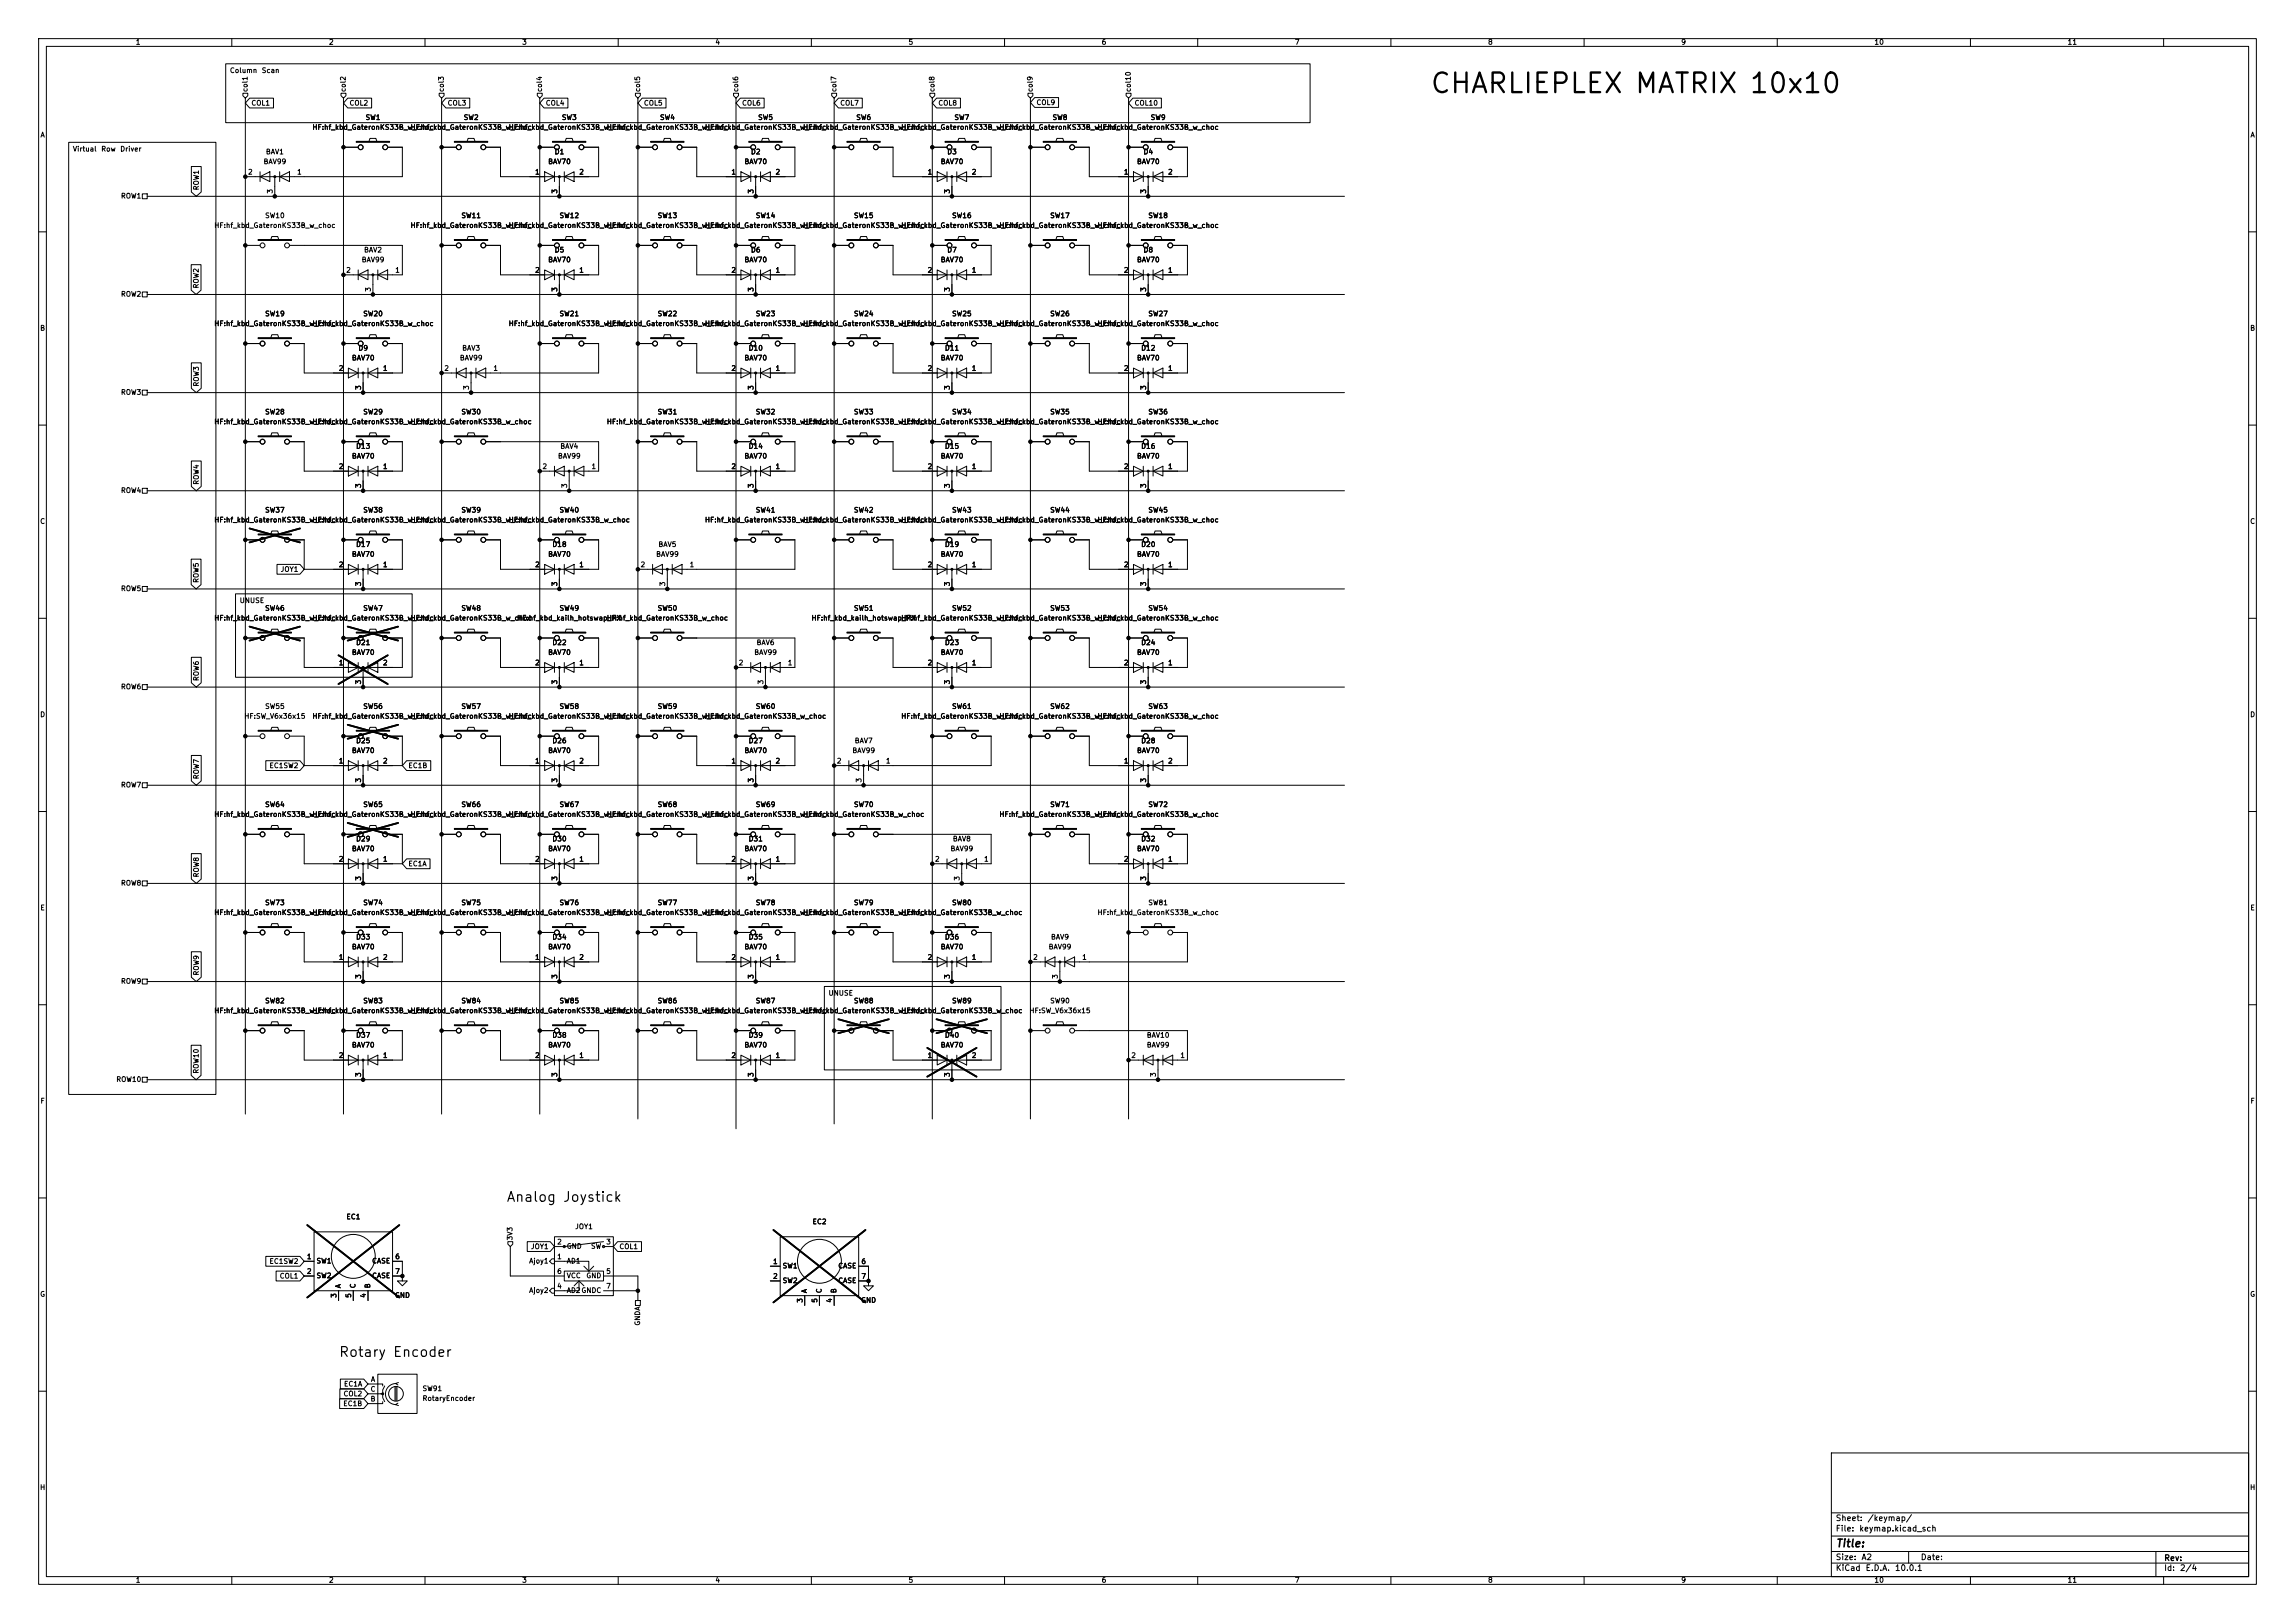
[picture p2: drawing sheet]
<svg xmlns="http://www.w3.org/2000/svg" width="594mm" height="420mm" viewBox="0 0 594 420" stroke-linecap="round" stroke-linejoin="round" font-family="sans-serif">
<defs><g id="words">
<text font-size="5.1" x="369.9" y="25.4">CHARLIEPLEX MATRIX 10x10</text>
<g font-size="2.5">
<text x="130.9" y="311.6">Analog Joystick</text>
<text x="87.6" y="351.8">Rotary Encoder</text>
</g>
<text font-size="2" x="475" y="400.9">Title:</text>
<g font-size="1.5">
<text x="475" y="394">Sheet:</text>
<text x="483.2" y="394">/keymap/</text>
<text x="475" y="396.7">File:</text>
<text x="481.1" y="396.7">keymap.kicad_sch</text>
<text x="475" y="406.9">KiCad</text>
<text x="475" y="404.1">Size:</text>
<text x="481.7" y="404.1">A2</text>
<text x="482.7" y="406.9">E.D.A.</text>
<text x="490.3" y="406.9">10.0.1</text>
<text x="497" y="404.1">Date:</text>
<text x="560" y="404.3">Rev:</text>
<text x="560" y="406.9">Id:</text>
<text x="564.1" y="406.9">2/4</text>
</g>
<g font-size="1.3">
<text x="35" y="11.9">1</text>
<text x="85" y="11.9">2</text>
<text x="135" y="11.9">3</text>
<text x="185" y="11.9">4</text>
<text x="235" y="11.9">5</text>
<text x="285" y="11.9">6</text>
<text x="335" y="11.9">7</text>
<text x="385" y="11.9">8</text>
<text x="435" y="11.9">9</text>
<text x="485" y="11.9">10</text>
<text x="535" y="11.9">11</text>
<text x="59.4" y="19.2">Column</text>
<text x="64.4" y="23.9" transform="rotate(-90 64.4 23.9)">col1</text>
<text x="67.6" y="19.2">Scan</text>
<text x="89.8" y="23.9" transform="rotate(-90 89.8 23.9)">col2</text>
<text x="115.2" y="23.9" transform="rotate(-90 115.2 23.9)">col3</text>
<text x="140.6" y="23.9" transform="rotate(-90 140.6 23.9)">col4</text>
<text x="166" y="23.9" transform="rotate(-90 166 23.9)">col5</text>
<text x="191.4" y="23.9" transform="rotate(-90 191.4 23.9)">col6</text>
<text x="216.8" y="23.9" transform="rotate(-90 216.8 23.9)">col7</text>
<text x="242.2" y="23.9" transform="rotate(-90 242.2 23.9)">col8</text>
<text x="267.6" y="23.9" transform="rotate(-90 267.6 23.9)">col9</text>
<text x="293" y="23.9" transform="rotate(-90 293 23.9)">col10</text>
<text x="64.9" y="27.6">COL1</text>
<text x="90.3" y="27.6">COL2</text>
<text x="115.7" y="27.6">COL3</text>
<text x="141.1" y="27.6">COL4</text>
<text x="166.5" y="27.6">COL5</text>
<text x="191.9" y="27.6">COL6</text>
<text x="217.3" y="27.6">COL7</text>
<text x="242.7" y="27.6">COL8</text>
<text x="268.1" y="27.5">COL9</text>
<text x="293.5" y="27.6">COL10</text>
<text x="10.3" y="35.9">A</text>
<text x="80.7" y="33.9">HF:hf_kbd_GateronKS33B_w_choc</text>
<text x="94.5" y="31.3">SW1</text>
<text x="106.1" y="33.9">HF:hf_kbd_GateronKS33B_w_choc</text>
<text x="119.9" y="31.3">SW2</text>
<text x="131.5" y="33.9">HF:hf_kbd_GateronKS33B_w_choc</text>
<text x="145.3" y="31.3">SW3</text>
<text x="156.9" y="33.9">HF:hf_kbd_GateronKS33B_w_choc</text>
<text x="170.7" y="31.3">SW4</text>
<text x="182.3" y="33.9">HF:hf_kbd_GateronKS33B_w_choc</text>
<text x="196.1" y="31.3">SW5</text>
<text x="207.7" y="33.9">HF:hf_kbd_GateronKS33B_w_choc</text>
<text x="221.5" y="31.3">SW6</text>
<text x="233.1" y="33.9">HF:hf_kbd_GateronKS33B_w_choc</text>
<text x="246.9" y="31.3">SW7</text>
<text x="258.5" y="33.9">HF:hf_kbd_GateronKS33B_w_choc</text>
<text x="272.3" y="31.3">SW8</text>
<text x="283.9" y="33.9">HF:hf_kbd_GateronKS33B_w_choc</text>
<text x="297.7" y="31.3">SW9</text>
<text x="582.3" y="35.9">A</text>
<text x="18.7" y="39.5">Virtual</text>
<text x="26.1" y="39.5">Row</text>
<text x="31" y="39.5">Driver</text>
<text x="68.7" y="40.2">BAV1</text>
<text x="143.4" y="40.2">D1</text>
<text x="194.2" y="40.2">D2</text>
<text x="245" y="40.2">D3</text>
<text x="295.8" y="40.2">D4</text>
<text x="64.1" y="45.5">2</text>
<text x="68.1" y="42.8">BAV99</text>
<text x="76.8" y="45.5">1</text>
<text x="138.4" y="45.5">1</text>
<text x="141.7" y="42.8">BAV70</text>
<text x="149.8" y="45.5">2</text>
<text x="189.2" y="45.5">1</text>
<text x="192.5" y="42.8">BAV70</text>
<text x="200.6" y="45.5">2</text>
<text x="240" y="45.5">1</text>
<text x="243.3" y="42.8">BAV70</text>
<text x="251.4" y="45.5">2</text>
<text x="290.8" y="45.5">1</text>
<text x="294.1" y="42.8">BAV70</text>
<text x="302.2" y="45.5">2</text>
<text x="31.2" y="51.7">ROW1</text>
<text x="51.8" y="49.4" transform="rotate(-90 51.8 49.4)">ROW1</text>
<text x="70.9" y="50.2" transform="rotate(-90 70.9 50.2)">3</text>
<text x="144.5" y="50.2" transform="rotate(-90 144.5 50.2)">3</text>
<text x="195.3" y="50.2" transform="rotate(-90 195.3 50.2)">3</text>
<text x="246.1" y="50.2" transform="rotate(-90 246.1 50.2)">3</text>
<text x="296.9" y="50.2" transform="rotate(-90 296.9 50.2)">3</text>
<text x="55.3" y="59.3">HF:hf_kbd_GateronKS33B_w_choc</text>
<text x="68.5" y="56.7">SW10</text>
<text x="106.1" y="59.3">HF:hf_kbd_GateronKS33B_w_choc</text>
<text x="119.3" y="56.7">SW11</text>
<text x="131.5" y="59.3">HF:hf_kbd_GateronKS33B_w_choc</text>
<text x="144.7" y="56.7">SW12</text>
<text x="156.9" y="59.3">HF:hf_kbd_GateronKS33B_w_choc</text>
<text x="170.1" y="56.7">SW13</text>
<text x="182.3" y="59.3">HF:hf_kbd_GateronKS33B_w_choc</text>
<text x="195.5" y="56.7">SW14</text>
<text x="207.7" y="59.3">HF:hf_kbd_GateronKS33B_w_choc</text>
<text x="220.9" y="56.7">SW15</text>
<text x="233.1" y="59.3">HF:hf_kbd_GateronKS33B_w_choc</text>
<text x="246.3" y="56.7">SW16</text>
<text x="258.5" y="59.3">HF:hf_kbd_GateronKS33B_w_choc</text>
<text x="271.7" y="56.7">SW17</text>
<text x="283.9" y="59.3">HF:hf_kbd_GateronKS33B_w_choc</text>
<text x="297.1" y="56.7">SW18</text>
<text x="94.1" y="65.6">BAV2</text>
<text x="143.4" y="65.6">D5</text>
<text x="194.2" y="65.6">D6</text>
<text x="245" y="65.6">D7</text>
<text x="295.8" y="65.6">D8</text>
<text x="89.5" y="70.9">2</text>
<text x="93.5" y="68.2">BAV99</text>
<text x="102.2" y="70.9">1</text>
<text x="138.4" y="70.9">2</text>
<text x="141.7" y="68.2">BAV70</text>
<text x="149.8" y="70.9">1</text>
<text x="189.2" y="70.9">2</text>
<text x="192.5" y="68.2">BAV70</text>
<text x="200.6" y="70.9">1</text>
<text x="240" y="70.9">2</text>
<text x="243.3" y="68.2">BAV70</text>
<text x="251.4" y="70.9">1</text>
<text x="290.8" y="70.9">2</text>
<text x="294.1" y="68.2">BAV70</text>
<text x="302.2" y="70.9">1</text>
<text x="31.2" y="77.1">ROW2</text>
<text x="51.7" y="74.8" transform="rotate(-90 51.7 74.8)">ROW2</text>
<text x="96.3" y="75.6" transform="rotate(-90 96.3 75.6)">3</text>
<text x="144.5" y="75.6" transform="rotate(-90 144.5 75.6)">3</text>
<text x="195.3" y="75.6" transform="rotate(-90 195.3 75.6)">3</text>
<text x="246.1" y="75.6" transform="rotate(-90 246.1 75.6)">3</text>
<text x="296.9" y="75.6" transform="rotate(-90 296.9 75.6)">3</text>
<text x="68.5" y="82.1">SW19</text>
<text x="93.9" y="82.1">SW20</text>
<text x="144.7" y="82.1">SW21</text>
<text x="170.1" y="82.1">SW22</text>
<text x="195.5" y="82.1">SW23</text>
<text x="220.9" y="82.1">SW24</text>
<text x="246.3" y="82.1">SW25</text>
<text x="271.7" y="82.1">SW26</text>
<text x="297.1" y="82.1">SW27</text>
<text x="10.3" y="85.9">B</text>
<text x="55.3" y="84.7">HF:hf_kbd_GateronKS33B_w_choc</text>
<text x="80.7" y="84.7">HF:hf_kbd_GateronKS33B_w_choc</text>
<text x="131.5" y="84.7">HF:hf_kbd_GateronKS33B_w_choc</text>
<text x="156.9" y="84.7">HF:hf_kbd_GateronKS33B_w_choc</text>
<text x="182.3" y="84.7">HF:hf_kbd_GateronKS33B_w_choc</text>
<text x="207.7" y="84.7">HF:hf_kbd_GateronKS33B_w_choc</text>
<text x="233.1" y="84.7">HF:hf_kbd_GateronKS33B_w_choc</text>
<text x="258.5" y="84.7">HF:hf_kbd_GateronKS33B_w_choc</text>
<text x="283.9" y="84.7">HF:hf_kbd_GateronKS33B_w_choc</text>
<text x="582.3" y="85.9">B</text>
<text x="90.9" y="93.6">BAV70</text>
<text x="92.6" y="91">D9</text>
<text x="118.9" y="93.6">BAV99</text>
<text x="119.5" y="91">BAV3</text>
<text x="192.5" y="93.6">BAV70</text>
<text x="193.6" y="91">D10</text>
<text x="243.3" y="93.6">BAV70</text>
<text x="244.4" y="91">D11</text>
<text x="294.1" y="93.6">BAV70</text>
<text x="295.2" y="91">D12</text>
<text x="51.8" y="100.2" transform="rotate(-90 51.8 100.2)">ROW3</text>
<text x="87.6" y="96.3">2</text>
<text x="93.7" y="101" transform="rotate(-90 93.7 101)">3</text>
<text x="99" y="96.3">1</text>
<text x="114.9" y="96.3">2</text>
<text x="121.7" y="101" transform="rotate(-90 121.7 101)">3</text>
<text x="127.6" y="96.3">1</text>
<text x="189.2" y="96.3">2</text>
<text x="195.3" y="101" transform="rotate(-90 195.3 101)">3</text>
<text x="200.6" y="96.3">1</text>
<text x="240" y="96.3">2</text>
<text x="246.1" y="101" transform="rotate(-90 246.1 101)">3</text>
<text x="251.4" y="96.3">1</text>
<text x="290.8" y="96.3">2</text>
<text x="296.9" y="101" transform="rotate(-90 296.9 101)">3</text>
<text x="302.2" y="96.3">1</text>
<text x="31.2" y="102.5">ROW3</text>
<text x="68.5" y="107.5">SW28</text>
<text x="93.9" y="107.5">SW29</text>
<text x="119.3" y="107.5">SW30</text>
<text x="170.1" y="107.5">SW31</text>
<text x="195.5" y="107.5">SW32</text>
<text x="220.9" y="107.5">SW33</text>
<text x="246.3" y="107.5">SW34</text>
<text x="271.7" y="107.5">SW35</text>
<text x="297.1" y="107.5">SW36</text>
<text x="55.3" y="110.1">HF:hf_kbd_GateronKS33B_w_choc</text>
<text x="80.7" y="110.1">HF:hf_kbd_GateronKS33B_w_choc</text>
<text x="106.1" y="110.1">HF:hf_kbd_GateronKS33B_w_choc</text>
<text x="156.9" y="110.1">HF:hf_kbd_GateronKS33B_w_choc</text>
<text x="182.3" y="110.1">HF:hf_kbd_GateronKS33B_w_choc</text>
<text x="207.7" y="110.1">HF:hf_kbd_GateronKS33B_w_choc</text>
<text x="233.1" y="110.1">HF:hf_kbd_GateronKS33B_w_choc</text>
<text x="258.5" y="110.1">HF:hf_kbd_GateronKS33B_w_choc</text>
<text x="283.9" y="110.1">HF:hf_kbd_GateronKS33B_w_choc</text>
<text x="90.9" y="119">BAV70</text>
<text x="92" y="116.4">D13</text>
<text x="144.3" y="119">BAV99</text>
<text x="144.9" y="116.4">BAV4</text>
<text x="192.5" y="119">BAV70</text>
<text x="193.6" y="116.4">D14</text>
<text x="243.3" y="119">BAV70</text>
<text x="244.4" y="116.4">D15</text>
<text x="294.1" y="119">BAV70</text>
<text x="295.2" y="116.4">D16</text>
<text x="51.8" y="125.6" transform="rotate(-90 51.8 125.6)">ROW4</text>
<text x="87.6" y="121.7">2</text>
<text x="99" y="121.7">1</text>
<text x="140.3" y="121.7">2</text>
<text x="153" y="121.7">1</text>
<text x="189.2" y="121.7">2</text>
<text x="200.6" y="121.7">1</text>
<text x="240" y="121.7">2</text>
<text x="251.4" y="121.7">1</text>
<text x="290.8" y="121.7">2</text>
<text x="302.2" y="121.7">1</text>
<text x="31.2" y="127.9">ROW4</text>
<text x="93.7" y="126.4" transform="rotate(-90 93.7 126.4)">3</text>
<text x="147.1" y="126.4" transform="rotate(-90 147.1 126.4)">3</text>
<text x="195.3" y="126.4" transform="rotate(-90 195.3 126.4)">3</text>
<text x="246.1" y="126.4" transform="rotate(-90 246.1 126.4)">3</text>
<text x="296.9" y="126.4" transform="rotate(-90 296.9 126.4)">3</text>
<text x="10.3" y="135.9">C</text>
<text x="55.3" y="135.5">HF:hf_kbd_GateronKS33B_w_choc</text>
<text x="68.5" y="132.9">SW37</text>
<text x="80.7" y="135.5">HF:hf_kbd_GateronKS33B_w_choc</text>
<text x="93.9" y="132.9">SW38</text>
<text x="106.1" y="135.5">HF:hf_kbd_GateronKS33B_w_choc</text>
<text x="119.3" y="132.9">SW39</text>
<text x="131.5" y="135.5">HF:hf_kbd_GateronKS33B_w_choc</text>
<text x="144.7" y="132.9">SW40</text>
<text x="182.3" y="135.5">HF:hf_kbd_GateronKS33B_w_choc</text>
<text x="195.5" y="132.9">SW41</text>
<text x="207.7" y="135.5">HF:hf_kbd_GateronKS33B_w_choc</text>
<text x="220.9" y="132.9">SW42</text>
<text x="233.1" y="135.5">HF:hf_kbd_GateronKS33B_w_choc</text>
<text x="246.3" y="132.9">SW43</text>
<text x="258.5" y="135.5">HF:hf_kbd_GateronKS33B_w_choc</text>
<text x="271.7" y="132.9">SW44</text>
<text x="283.9" y="135.5">HF:hf_kbd_GateronKS33B_w_choc</text>
<text x="297.1" y="132.9">SW45</text>
<text x="582.3" y="135.9">C</text>
<text x="92" y="141.8">D17</text>
<text x="142.8" y="141.8">D18</text>
<text x="170.3" y="141.8">BAV5</text>
<text x="244.4" y="141.8">D19</text>
<text x="295.2" y="141.8">D20</text>
<text x="72.5" y="148.3">JOY1</text>
<text x="87.6" y="147.1">2</text>
<text x="90.9" y="144.4">BAV70</text>
<text x="99" y="147.1">1</text>
<text x="138.4" y="147.1">2</text>
<text x="141.7" y="144.4">BAV70</text>
<text x="149.8" y="147.1">1</text>
<text x="165.7" y="147.1">2</text>
<text x="169.7" y="144.4">BAV99</text>
<text x="178.4" y="147.1">1</text>
<text x="240" y="147.1">2</text>
<text x="243.3" y="144.4">BAV70</text>
<text x="251.4" y="147.1">1</text>
<text x="290.8" y="147.1">2</text>
<text x="294.1" y="144.4">BAV70</text>
<text x="302.2" y="147.1">1</text>
<text x="31.2" y="153.3">ROW5</text>
<text x="51.7" y="151" transform="rotate(-90 51.7 151)">ROW5</text>
<text x="93.7" y="151.8" transform="rotate(-90 93.7 151.8)">3</text>
<text x="144.5" y="151.8" transform="rotate(-90 144.5 151.8)">3</text>
<text x="172.5" y="151.8" transform="rotate(-90 172.5 151.8)">3</text>
<text x="246.1" y="151.8" transform="rotate(-90 246.1 151.8)">3</text>
<text x="296.9" y="151.8" transform="rotate(-90 296.9 151.8)">3</text>
<text x="55.3" y="160.9">HF:hf_kbd_GateronKS33B_w_choc</text>
<text x="61.9" y="156.3">UNUSE</text>
<text x="68.5" y="158.3">SW46</text>
<text x="80.7" y="160.9">HF:hf_kbd_GateronKS33B_w_choc</text>
<text x="93.9" y="158.3">SW47</text>
<text x="106.1" y="160.9">HF:hf_kbd_GateronKS33B_w_choc</text>
<text x="119.3" y="158.3">SW48</text>
<text x="133.7" y="160.9">HF:hf_kbd_kailh_hotswap_MX</text>
<text x="144.7" y="158.3">SW49</text>
<text x="156.9" y="160.9">HF:hf_kbd_GateronKS33B_w_choc</text>
<text x="170.1" y="158.3">SW50</text>
<text x="209.9" y="160.9">HF:hf_kbd_kailh_hotswap_MX</text>
<text x="220.9" y="158.3">SW51</text>
<text x="233.1" y="160.9">HF:hf_kbd_GateronKS33B_w_choc</text>
<text x="246.3" y="158.3">SW52</text>
<text x="258.5" y="160.9">HF:hf_kbd_GateronKS33B_w_choc</text>
<text x="271.7" y="158.3">SW53</text>
<text x="283.9" y="160.9">HF:hf_kbd_GateronKS33B_w_choc</text>
<text x="297.1" y="158.3">SW54</text>
<text x="92" y="167.2">D21</text>
<text x="142.8" y="167.2">D22</text>
<text x="195.7" y="167.2">BAV6</text>
<text x="244.4" y="167.2">D23</text>
<text x="295.2" y="167.2">D24</text>
<text x="87.6" y="172.5">1</text>
<text x="90.9" y="169.8">BAV70</text>
<text x="99" y="172.5">2</text>
<text x="138.4" y="172.5">2</text>
<text x="141.7" y="169.8">BAV70</text>
<text x="149.8" y="172.5">1</text>
<text x="191.1" y="172.5">2</text>
<text x="195.1" y="169.8">BAV99</text>
<text x="203.8" y="172.5">1</text>
<text x="240" y="172.5">2</text>
<text x="243.3" y="169.8">BAV70</text>
<text x="251.4" y="172.5">1</text>
<text x="290.8" y="172.5">2</text>
<text x="294.1" y="169.8">BAV70</text>
<text x="302.2" y="172.5">1</text>
<text x="31.2" y="178.7">ROW6</text>
<text x="51.8" y="176.4" transform="rotate(-90 51.8 176.4)">ROW6</text>
<text x="93.7" y="177.2" transform="rotate(-90 93.7 177.2)">3</text>
<text x="144.5" y="177.2" transform="rotate(-90 144.5 177.2)">3</text>
<text x="197.9" y="177.2" transform="rotate(-90 197.9 177.2)">3</text>
<text x="246.1" y="177.2" transform="rotate(-90 246.1 177.2)">3</text>
<text x="296.9" y="177.2" transform="rotate(-90 296.9 177.2)">3</text>
<text x="10.3" y="185.9">D</text>
<text x="68.5" y="183.7">SW55</text>
<text x="93.9" y="183.7">SW56</text>
<text x="119.3" y="183.7">SW57</text>
<text x="144.7" y="183.7">SW58</text>
<text x="170.1" y="183.7">SW59</text>
<text x="195.5" y="183.7">SW60</text>
<text x="246.3" y="183.7">SW61</text>
<text x="271.7" y="183.7">SW62</text>
<text x="297.1" y="183.7">SW63</text>
<text x="582.3" y="185.9">D</text>
<text x="63.1" y="186.3">HF:SW_V6x36x15</text>
<text x="80.7" y="186.3">HF:hf_kbd_GateronKS33B_w_choc</text>
<text x="106.1" y="186.3">HF:hf_kbd_GateronKS33B_w_choc</text>
<text x="131.5" y="186.3">HF:hf_kbd_GateronKS33B_w_choc</text>
<text x="156.9" y="186.3">HF:hf_kbd_GateronKS33B_w_choc</text>
<text x="182.3" y="186.3">HF:hf_kbd_GateronKS33B_w_choc</text>
<text x="233.1" y="186.3">HF:hf_kbd_GateronKS33B_w_choc</text>
<text x="258.5" y="186.3">HF:hf_kbd_GateronKS33B_w_choc</text>
<text x="283.9" y="186.3">HF:hf_kbd_GateronKS33B_w_choc</text>
<text x="87.6" y="197.9">1</text>
<text x="90.9" y="195.2">BAV70</text>
<text x="92" y="192.6">D25</text>
<text x="99" y="197.9">2</text>
<text x="138.4" y="197.9">1</text>
<text x="141.7" y="195.2">BAV70</text>
<text x="142.8" y="192.6">D26</text>
<text x="149.8" y="197.9">2</text>
<text x="189.2" y="197.9">1</text>
<text x="192.5" y="195.2">BAV70</text>
<text x="193.6" y="192.6">D27</text>
<text x="200.6" y="197.9">2</text>
<text x="216.5" y="197.9">2</text>
<text x="220.5" y="195.2">BAV99</text>
<text x="221.1" y="192.6">BAV7</text>
<text x="229.2" y="197.9">1</text>
<text x="290.8" y="197.9">1</text>
<text x="294.1" y="195.2">BAV70</text>
<text x="295.2" y="192.6">D28</text>
<text x="302.2" y="197.9">2</text>
<text x="51.8" y="201.8" transform="rotate(-90 51.8 201.8)">ROW7</text>
<text x="69.6" y="199.1">EC1SW2</text>
<text x="93.7" y="202.6" transform="rotate(-90 93.7 202.6)">3</text>
<text x="105.6" y="199.1">EC1B</text>
<text x="144.5" y="202.6" transform="rotate(-90 144.5 202.6)">3</text>
<text x="195.3" y="202.6" transform="rotate(-90 195.3 202.6)">3</text>
<text x="223.3" y="202.6" transform="rotate(-90 223.3 202.6)">3</text>
<text x="296.9" y="202.6" transform="rotate(-90 296.9 202.6)">3</text>
<text x="31.2" y="204.1">ROW7</text>
<text x="68.5" y="209.1">SW64</text>
<text x="93.9" y="209.1">SW65</text>
<text x="119.3" y="209.1">SW66</text>
<text x="144.7" y="209.1">SW67</text>
<text x="170.1" y="209.1">SW68</text>
<text x="195.5" y="209.1">SW69</text>
<text x="220.9" y="209.1">SW70</text>
<text x="271.7" y="209.1">SW71</text>
<text x="297.1" y="209.1">SW72</text>
<text x="55.3" y="211.7">HF:hf_kbd_GateronKS33B_w_choc</text>
<text x="80.7" y="211.7">HF:hf_kbd_GateronKS33B_w_choc</text>
<text x="106.1" y="211.7">HF:hf_kbd_GateronKS33B_w_choc</text>
<text x="131.5" y="211.7">HF:hf_kbd_GateronKS33B_w_choc</text>
<text x="156.9" y="211.7">HF:hf_kbd_GateronKS33B_w_choc</text>
<text x="182.3" y="211.7">HF:hf_kbd_GateronKS33B_w_choc</text>
<text x="207.7" y="211.7">HF:hf_kbd_GateronKS33B_w_choc</text>
<text x="258.5" y="211.7">HF:hf_kbd_GateronKS33B_w_choc</text>
<text x="283.9" y="211.7">HF:hf_kbd_GateronKS33B_w_choc</text>
<text x="90.9" y="220.6">BAV70</text>
<text x="92" y="218">D29</text>
<text x="141.7" y="220.6">BAV70</text>
<text x="142.8" y="218">D30</text>
<text x="192.5" y="220.6">BAV70</text>
<text x="193.6" y="218">D31</text>
<text x="245.9" y="220.6">BAV99</text>
<text x="246.5" y="218">BAV8</text>
<text x="294.1" y="220.6">BAV70</text>
<text x="295.2" y="218">D32</text>
<text x="51.8" y="227.2" transform="rotate(-90 51.8 227.2)">ROW8</text>
<text x="87.6" y="223.3">2</text>
<text x="99" y="223.3">1</text>
<text x="105.6" y="224.5">EC1A</text>
<text x="138.4" y="223.3">2</text>
<text x="149.8" y="223.3">1</text>
<text x="189.2" y="223.3">2</text>
<text x="200.6" y="223.3">1</text>
<text x="241.9" y="223.3">2</text>
<text x="254.6" y="223.3">1</text>
<text x="290.8" y="223.3">2</text>
<text x="302.2" y="223.3">1</text>
<text x="31.2" y="229.5">ROW8</text>
<text x="93.7" y="228" transform="rotate(-90 93.7 228)">3</text>
<text x="144.5" y="228" transform="rotate(-90 144.5 228)">3</text>
<text x="195.3" y="228" transform="rotate(-90 195.3 228)">3</text>
<text x="248.7" y="228" transform="rotate(-90 248.7 228)">3</text>
<text x="296.9" y="228" transform="rotate(-90 296.9 228)">3</text>
<text x="10.3" y="235.9">E</text>
<text x="55.3" y="237.1">HF:hf_kbd_GateronKS33B_w_choc</text>
<text x="68.5" y="234.5">SW73</text>
<text x="80.7" y="237.1">HF:hf_kbd_GateronKS33B_w_choc</text>
<text x="93.9" y="234.5">SW74</text>
<text x="106.1" y="237.1">HF:hf_kbd_GateronKS33B_w_choc</text>
<text x="119.3" y="234.5">SW75</text>
<text x="131.5" y="237.1">HF:hf_kbd_GateronKS33B_w_choc</text>
<text x="144.7" y="234.5">SW76</text>
<text x="156.9" y="237.1">HF:hf_kbd_GateronKS33B_w_choc</text>
<text x="170.1" y="234.5">SW77</text>
<text x="182.3" y="237.1">HF:hf_kbd_GateronKS33B_w_choc</text>
<text x="195.5" y="234.5">SW78</text>
<text x="207.7" y="237.1">HF:hf_kbd_GateronKS33B_w_choc</text>
<text x="220.9" y="234.5">SW79</text>
<text x="233.1" y="237.1">HF:hf_kbd_GateronKS33B_w_choc</text>
<text x="246.3" y="234.5">SW80</text>
<text x="283.9" y="237.1">HF:hf_kbd_GateronKS33B_w_choc</text>
<text x="297.1" y="234.5">SW81</text>
<text x="582.3" y="235.9">E</text>
<text x="90.9" y="246">BAV70</text>
<text x="92" y="243.4">D33</text>
<text x="141.7" y="246">BAV70</text>
<text x="142.8" y="243.4">D34</text>
<text x="192.5" y="246">BAV70</text>
<text x="193.6" y="243.4">D35</text>
<text x="243.3" y="246">BAV70</text>
<text x="244.4" y="243.4">D36</text>
<text x="271.3" y="246">BAV99</text>
<text x="271.9" y="243.4">BAV9</text>
<text x="87.6" y="248.7">1</text>
<text x="99" y="248.7">2</text>
<text x="138.4" y="248.7">1</text>
<text x="149.8" y="248.7">2</text>
<text x="189.2" y="248.7">2</text>
<text x="200.6" y="248.7">1</text>
<text x="240" y="248.7">2</text>
<text x="251.4" y="248.7">1</text>
<text x="267.3" y="248.7">2</text>
<text x="280" y="248.7">1</text>
<text x="31.2" y="254.9">ROW9</text>
<text x="51.8" y="252.6" transform="rotate(-90 51.8 252.6)">ROW9</text>
<text x="93.7" y="253.4" transform="rotate(-90 93.7 253.4)">3</text>
<text x="144.5" y="253.4" transform="rotate(-90 144.5 253.4)">3</text>
<text x="195.3" y="253.4" transform="rotate(-90 195.3 253.4)">3</text>
<text x="214.3" y="257.9">UNUSE</text>
<text x="246.1" y="253.4" transform="rotate(-90 246.1 253.4)">3</text>
<text x="274.1" y="253.4" transform="rotate(-90 274.1 253.4)">3</text>
<text x="55.3" y="262.5">HF:hf_kbd_GateronKS33B_w_choc</text>
<text x="68.5" y="259.9">SW82</text>
<text x="80.7" y="262.5">HF:hf_kbd_GateronKS33B_w_choc</text>
<text x="93.9" y="259.9">SW83</text>
<text x="106.1" y="262.5">HF:hf_kbd_GateronKS33B_w_choc</text>
<text x="119.3" y="259.9">SW84</text>
<text x="131.5" y="262.5">HF:hf_kbd_GateronKS33B_w_choc</text>
<text x="144.7" y="259.9">SW85</text>
<text x="156.9" y="262.5">HF:hf_kbd_GateronKS33B_w_choc</text>
<text x="170.1" y="259.9">SW86</text>
<text x="182.3" y="262.5">HF:hf_kbd_GateronKS33B_w_choc</text>
<text x="195.5" y="259.9">SW87</text>
<text x="207.7" y="262.5">HF:hf_kbd_GateronKS33B_w_choc</text>
<text x="220.9" y="259.9">SW88</text>
<text x="233.1" y="262.5">HF:hf_kbd_GateronKS33B_w_choc</text>
<text x="246.3" y="259.9">SW89</text>
<text x="266.3" y="262.5">HF:SW_V6x36x15</text>
<text x="271.7" y="259.9">SW90</text>
<text x="92" y="268.8">D37</text>
<text x="142.8" y="268.8">D38</text>
<text x="193.6" y="268.8">D39</text>
<text x="244.4" y="268.8">D40</text>
<text x="296.7" y="268.8">BAV10</text>
<text x="87.6" y="274.1">2</text>
<text x="90.9" y="271.4">BAV70</text>
<text x="99" y="274.1">1</text>
<text x="138.4" y="274.1">2</text>
<text x="141.7" y="271.4">BAV70</text>
<text x="149.8" y="274.1">1</text>
<text x="189.2" y="274.1">2</text>
<text x="192.5" y="271.4">BAV70</text>
<text x="200.6" y="274.1">1</text>
<text x="240" y="274.1">1</text>
<text x="243.3" y="271.4">BAV70</text>
<text x="251.4" y="274.1">2</text>
<text x="292.7" y="274.1">2</text>
<text x="296.7" y="271.4">BAV99</text>
<text x="305.4" y="274.1">1</text>
<text x="30" y="280.3">ROW10</text>
<text x="51.7" y="278" transform="rotate(-90 51.7 278)">ROW10</text>
<text x="93.7" y="278.8" transform="rotate(-90 93.7 278.8)">3</text>
<text x="144.5" y="278.8" transform="rotate(-90 144.5 278.8)">3</text>
<text x="195.3" y="278.8" transform="rotate(-90 195.3 278.8)">3</text>
<text x="246.1" y="278.8" transform="rotate(-90 246.1 278.8)">3</text>
<text x="299.5" y="278.8" transform="rotate(-90 299.5 278.8)">3</text>
<text x="10.3" y="285.9">F</text>
<text x="582.3" y="285.9">F</text>
<text x="89.5" y="315.8">EC1</text>
<text x="210.2" y="317.1">EC2</text>
<text x="132.9" y="321.1" transform="rotate(-90 132.9 321.1)">3V3</text>
<text x="137.3" y="323.5">JOY1</text>
<text x="144.1" y="322.3">2</text>
<text x="146.6" y="323.4">GND</text>
<text x="148.7" y="318.4">JOY1</text>
<text x="152.8" y="323.4">SW</text>
<text x="156.8" y="322.3">3</text>
<text x="160.2" y="323.5">COL1</text>
<text x="69.6" y="327.3">EC1SW2</text>
<text x="79.3" y="326.1">1</text>
<text x="79.3" y="329.9">2</text>
<text x="81.8" y="327.3">SW1</text>
<text x="96.2" y="327.3">CASE</text>
<text x="102.2" y="326.1">6</text>
<text x="102.2" y="329.9">7</text>
<text x="136.8" y="327.3">Ajoy1</text>
<text x="144.1" y="326.1">1</text>
<text x="144.1" y="329.9">6</text>
<text x="146.6" y="327.3">AD1</text>
<text x="156.8" y="329.9">5</text>
<text x="200" y="327.4">1</text>
<text x="202.4" y="328.5">SW1</text>
<text x="216.8" y="328.5">CASE</text>
<text x="222.8" y="327.4">6</text>
<text x="10.3" y="335.9">G</text>
<text x="72.3" y="331.2">COL1</text>
<text x="81.8" y="331.1">SW2</text>
<text x="87.4" y="336" transform="rotate(-90 87.4 336)">3</text>
<text x="88.5" y="333.5" transform="rotate(-90 88.5 333.5)">A</text>
<text x="91.2" y="336" transform="rotate(-90 91.2 336)">5</text>
<text x="92.3" y="333.5" transform="rotate(-90 92.3 333.5)">C</text>
<text x="95" y="336" transform="rotate(-90 95 336)">4</text>
<text x="96.1" y="333.5" transform="rotate(-90 96.1 333.5)">B</text>
<text x="96.2" y="331.1">CASE</text>
<text x="136.8" y="334.9">Ajoy2</text>
<text x="144.1" y="333.8">4</text>
<text x="146.6" y="334.9">AD2GNDC</text>
<text x="146.6" y="331.1">VCC</text>
<text x="151.6" y="331.1">GND</text>
<text x="156.8" y="333.8">7</text>
<text x="200" y="331.2">2</text>
<text x="202.4" y="332.3">SW2</text>
<text x="209.1" y="334.8" transform="rotate(-90 209.1 334.8)">A</text>
<text x="213" y="334.8" transform="rotate(-90 213 334.8)">C</text>
<text x="216.8" y="334.8" transform="rotate(-90 216.8 334.8)">B</text>
<text x="216.8" y="332.3">CASE</text>
<text x="222.8" y="331.2">7</text>
<text x="582.3" y="335.9">G</text>
<text x="102.1" y="336.1">GND</text>
<text x="208" y="337.3" transform="rotate(-90 208 337.3)">3</text>
<text x="211.8" y="337.3" transform="rotate(-90 211.8 337.3)">5</text>
<text x="215.6" y="337.3" transform="rotate(-90 215.6 337.3)">4</text>
<text x="222.8" y="337.4">GND</text>
<text x="166" y="343.2" transform="rotate(-90 166 343.2)">GNDA</text>
<text x="88.9" y="359.1">EC1A</text>
<text x="95.9" y="357.9">A</text>
<text x="88.7" y="364.2">EC1B</text>
<text x="88.8" y="361.6">COL2</text>
<text x="95.8" y="363">B</text>
<text x="95.8" y="360.4">C</text>
<text x="109.2" y="360.3">SW91</text>
<text x="109.2" y="362.8">RotaryEncoder</text>
<text x="10.2" y="385.9">H</text>
<text x="582.2" y="385.9">H</text>
<text x="35" y="409.9">1</text>
<text x="85" y="409.9">2</text>
<text x="135" y="409.9">3</text>
<text x="185" y="409.9">4</text>
<text x="235" y="409.9">5</text>
<text x="285" y="409.9">6</text>
<text x="335" y="409.9">7</text>
<text x="385" y="409.9">8</text>
<text x="435" y="409.9">9</text>
<text x="485" y="409.9">10</text>
<text x="535" y="409.9">11</text>
</g>
</g></defs>
<g fill="none" stroke="#000" stroke-width=".26">
<path d="M10 10h574v400h-574zM12 12h570v396h-570zM58.4 16.5h280.7v15.3h-280.7zM60 10v2M110 10v2M160 10v2M210 10v2M260 10v2M310 10v2M360 10v2M410 10v2M460 10v2"/>
<path d="M510 10v2M560 10v2M17.8 36.8h38.1v246.4h-38.1zM62.9 24.1h1.2v.7l-.6 .6-.6-.6zM63.5 25.4v262.9M64.6 25.4h6.2v2.5h-6.2l-1.1-1.2zM88.3 24.1h1.2v.7l-.6 .6-.6-.6zM88.9 38.1h3.8M88.9 25.4v262.9M90 25.4h6.2v2.5h-6.2l-1.1-1.2zM92.2 36.6h8.6v.2h-8.6zM95.5 36.6l.3-.8h1.5l.2 .8"/>
<path d="M100.3 38.1h3.8v7.6h-40.6M113.7 24.1h1.2v.7l-.6 .6-.6-.6zM114.3 38.1h3.8M114.3 25.4v262.9M115.4 25.4h6.2v2.5h-6.2l-1.1-1.2zM117.6 36.6h8.6v.2h-8.6zM120.9 36.6l.3-.8h1.5l.2 .8M125.7 38.1h3.8v7.6h25.4v-7.6h-3.8M139.1 24.1h1.2v.7l-.6 .6-.6-.6zM139.7 38.1h3.8M139.7 25.4v262.9M140.8 25.4h6.2v2.5h-6.2l-1.1-1.2z"/>
<path d="M143 36.6h8.6v.2h-8.6zM146.3 36.6l.3-.8h1.5l.2 .8M164.5 24.1h1.2v.7l-.6 .6-.6-.6zM165.1 38.1h3.8M165.1 25.4v264.2M166.2 25.4h6.2v2.5h-6.2l-1.1-1.2zM168.4 36.6h8.6v.2h-8.6zM171.7 36.6l.3-.8h1.5l.2 .8M176.5 38.1h3.8v7.6h25.4v-7.6h-3.8M189.9 24.1h1.2v.7l-.6 .6-.6-.6zM190.5 38.1h3.8M190.5 25.4v266.7"/>
<path d="M191.6 25.4h6.2v2.5h-6.2l-1.1-1.2zM193.8 36.6h8.6v.2h-8.6zM197.1 36.6l.3-.8h1.5l.2 .8M215.3 24.1h1.2v.7l-.6 .6-.6-.6zM215.9 38.1h3.8M215.9 25.4v265.4M217 25.4h6.2v2.5h-6.2l-1.1-1.2zM219.2 36.6h8.6v.2h-8.6zM222.5 36.6l.3-.8h1.5l.2 .8M227.3 38.1h3.8v7.6h25.4v-7.6h-3.8M240.7 24.1h1.2v.7l-.6 .6-.6-.6zM241.3 38.1h3.8"/>
<path d="M241.3 25.4v264.2M242.4 25.4h6.2v2.5h-6.2l-1.1-1.2zM244.6 36.6h8.6v.2h-8.6zM247.9 36.6l.3-.8h1.5l.2 .8M266.1 24.1h1.2v.7l-.6 .6-.6-.6zM266.7 38.1h3.8M266.7 25.4v264.2M267.8 25.3h6.2v2.5h-6.2l-1.1-1.3zM270 36.6h8.6v.2h-8.6zM273.3 36.6l.3-.8h1.5l.2 .8M278.1 38.1h3.8v7.6h25.4v-7.6h-3.8M291.5 24.1h1.2v.7l-.6 .6-.6-.6z"/>
<path d="M292.1 38.1h3.8M292.1 25.4v264.2M293.2 25.4h7.4v2.5h-7.4l-1.1-1.2zM295.4 36.6h8.6v.2h-8.6zM298.7 36.6l.3-.8h1.5l.2 .8M36.8 50.2h1.3v1.2h-1.3zM38.1 50.8h309.9M49.5 43.1h2.6v6.6l-1.3 1.1-1.3-1.1zM67.3 45.7l2.5-1.2v2.5zM67.3 44.5v2.5M71.1 45.7v5.1M72.4 45.7l2.5-1.2v2.5z"/>
<path d="M72.4 44.5v2.5M141 44.5l2.5 1.2-2.5 1.3zM143.5 44.5v2.5M144.8 45.7v5.1M146 44.5v2.5M146 45.7l2.6-1.2v2.5zM191.8 44.5l2.5 1.2-2.5 1.3zM194.3 44.5v2.5M195.6 45.7v5.1M196.8 44.5v2.5M196.8 45.7l2.6-1.2v2.5zM242.6 44.5l2.5 1.2-2.5 1.3z"/>
<path d="M245.1 44.5v2.5M246.4 45.7v5.1M247.6 44.5v2.5M247.6 45.7l2.6-1.2v2.5zM293.4 44.5l2.5 1.2-2.5 1.3zM295.9 44.5v2.5M297.2 45.7v5.1M298.4 44.5v2.5M298.4 45.7l2.6-1.2v2.5zM10 60h2M36.8 75.6h1.3v1.2h-1.3zM38.1 76.2h309.9"/>
<path d="M49.5 68.5h2.5v6.6l-1.2 1.1-1.3-1.1zM63.5 63.5h3.8M66.8 62h8.6v.2h-8.6zM70.1 62l.3-.8h1.5l.2 .8M74.9 63.5h29.2v7.6h-15.2M92.7 71.1l2.5-1.2v2.5zM92.7 69.9v2.5M96.5 71.1v5.1M97.8 71.1l2.5-1.2v2.5zM97.8 69.9v2.5M114.3 63.5h3.8M117.6 62h8.6v.2h-8.6z"/>
<path d="M120.9 62l.3-.8h1.5l.2 .8M125.7 63.5h3.8v7.6h25.4v-7.6h-3.8M139.7 63.5h3.8M141 69.9l2.5 1.2-2.5 1.3zM143 62h8.6v.2h-8.6zM143.5 69.9v2.5M144.8 71.1v5.1M146 71.1l2.6-1.2v2.5zM146 69.9v2.5M146.3 62l.3-.8h1.5l.2 .8M165.1 63.5h3.8M168.4 62h8.6v.2h-8.6z"/>
<path d="M171.7 62l.3-.8h1.5l.2 .8M176.5 63.5h3.8v7.6h25.4v-7.6h-3.8M190.5 63.5h3.8M191.8 69.9l2.5 1.2-2.5 1.3zM193.8 62h8.6v.2h-8.6zM194.3 69.9v2.5M195.6 71.1v5.1M196.8 71.1l2.6-1.2v2.5zM196.8 69.9v2.5M197.1 62l.3-.8h1.5l.2 .8M215.9 63.5h3.8M219.2 62h8.6v.2h-8.6z"/>
<path d="M222.5 62l.3-.8h1.5l.2 .8M227.3 63.5h3.8v7.6h25.4v-7.6h-3.8M241.3 63.5h3.8M242.6 69.9l2.5 1.2-2.5 1.3zM244.6 62h8.6v.2h-8.6zM245.1 69.9v2.5M246.4 71.1v5.1M247.6 71.1l2.6-1.2v2.5zM247.6 69.9v2.5M247.9 62l.3-.8h1.5l.2 .8M266.7 63.5h3.8M270 62h8.6v.2h-8.6z"/>
<path d="M273.3 62l.3-.8h1.5l.2 .8M278.1 63.5h3.8v7.6h25.4v-7.6h-3.8M292.1 63.5h3.8M293.4 69.9l2.5 1.2-2.5 1.3zM295.4 62h8.6v.2h-8.6zM295.9 69.9v2.5M297.2 71.1v5.1M298.4 71.1l2.6-1.2v2.5zM298.4 69.9v2.5M298.7 62l.3-.8h1.5l.2 .8M582 60h2M49.5 93.9h2.6v6.6l-1.3 1.1-1.3-1.1z"/>
<path d="M63.5 88.9h3.8M66.8 87.4h8.6v.2h-8.6zM70.1 87.4l.3-.8h1.5l.2 .8M74.9 88.9h3.8v7.6h25.4v-7.6h-3.8M88.9 88.9h3.8M90.2 95.3l2.5 1.2-2.5 1.3zM92.2 87.4h8.6v.2h-8.6zM92.7 95.3v2.5M94 96.5v5.1M95.2 96.5l2.6-1.2v2.5zM95.2 95.3v2.5M95.5 87.4l.3-.8h1.5l.2 .8"/>
<path d="M118.1 96.5l2.5-1.2v2.5zM118.1 95.3v2.5M121.9 96.5v5.1M123.2 96.5l2.5-1.2v2.5zM123.2 95.3v2.5M139.7 88.9h3.8M143 87.4h8.6v.2h-8.6zM146.3 87.4l.3-.8h1.5l.2 .8M151.1 88.9h3.8v7.6h-40.6M165.1 88.9h3.8M168.4 87.4h8.6v.2h-8.6zM171.7 87.4l.3-.8h1.5l.2 .8"/>
<path d="M176.5 88.9h3.8v7.6h25.4v-7.6h-3.8M190.5 88.9h3.8M191.8 95.3l2.5 1.2-2.5 1.3zM193.8 87.4h8.6v.2h-8.6zM194.3 95.3v2.5M195.6 96.5v5.1M196.8 96.5l2.6-1.2v2.5zM196.8 95.3v2.5M197.1 87.4l.3-.8h1.5l.2 .8M215.9 88.9h3.8M219.2 87.4h8.6v.2h-8.6zM222.5 87.4l.3-.8h1.5l.2 .8"/>
<path d="M227.3 88.9h3.8v7.6h25.4v-7.6h-3.8M241.3 88.9h3.8M242.6 95.3l2.5 1.2-2.5 1.3zM244.6 87.4h8.6v.2h-8.6zM245.1 95.3v2.5M246.4 96.5v5.1M247.6 96.5l2.6-1.2v2.5zM247.6 95.3v2.5M247.9 87.4l.3-.8h1.5l.2 .8M266.7 88.9h3.8M270 87.4h8.6v.2h-8.6zM273.3 87.4l.3-.8h1.5l.2 .8"/>
<path d="M278.1 88.9h3.8v7.6h25.4v-7.6h-3.8M292.1 88.9h3.8M293.4 95.3l2.5 1.2-2.5 1.3zM295.4 87.4h8.6v.2h-8.6zM295.9 95.3v2.5M297.2 96.5v5.1M298.4 96.5l2.6-1.2v2.5zM298.4 95.3v2.5M298.7 87.4l.3-.8h1.5l.2 .8M10 110h2M36.8 101h1.3v1.2h-1.3zM38.1 101.6h309.9"/>
<path d="M49.5 119.3h2.6v6.6l-1.3 1.1-1.3-1.1zM63.5 114.3h3.8M66.8 112.8h8.6v.2h-8.6zM70.1 112.8l.3-.8h1.5l.2 .8M74.9 114.3h3.8v7.6h25.4v-7.6h-3.8M88.9 114.3h3.8M92.2 112.8h8.6v.2h-8.6zM95.5 112.8l.3-.8h1.5l.2 .8M114.3 114.3h3.8M117.6 112.8h8.6v.2h-8.6zM120.9 112.8l.3-.8h1.5l.2 .8M125.7 114.3h29.2v7.6h-15.2"/>
<path d="M165.1 114.3h3.8M168.4 112.8h8.6v.2h-8.6zM171.7 112.8l.3-.8h1.5l.2 .8M176.5 114.3h3.8v7.6h25.4v-7.6h-3.8M190.5 114.3h3.8M193.8 112.8h8.6v.2h-8.6zM197.1 112.8l.3-.8h1.5l.2 .8M215.9 114.3h3.8M219.2 112.8h8.6v.2h-8.6zM222.5 112.8l.3-.8h1.5l.2 .8M227.3 114.3h3.8v7.6h25.4v-7.6h-3.8M241.3 114.3h3.8"/>
<path d="M244.6 112.8h8.6v.2h-8.6zM247.9 112.8l.3-.8h1.5l.2 .8M266.7 114.3h3.8M270 112.8h8.6v.2h-8.6zM273.3 112.8l.3-.8h1.5l.2 .8M278.1 114.3h3.8v7.6h25.4v-7.6h-3.8M292.1 114.3h3.8M295.4 112.8h8.6v.2h-8.6zM298.7 112.8l.3-.8h1.5l.2 .8M582 110h2M36.8 126.4h1.3v1.2h-1.3zM38.1 127h309.9"/>
<path d="M63.5 139.7h3.8M66.8 138.2h8.6v.2h-8.6zM70.1 138.2l.3-.8h1.5l.2 .8M74.9 139.7h3.8v7.6M88.9 139.7h3.8M90.2 120.7l2.5 1.2-2.5 1.3zM92.2 138.2h8.6v.2h-8.6zM92.7 120.7v2.5M94 121.9v5.1M95.2 121.9l2.6-1.2v2.5zM95.2 120.7v2.5M95.5 138.2l.3-.8h1.5l.2 .8"/>
<path d="M100.3 139.7h3.8v7.6h-25.4M114.3 139.7h3.8M117.6 138.2h8.6v.2h-8.6zM120.9 138.2l.3-.8h1.5l.2 .8M125.7 139.7h3.8v7.6h25.4v-7.6h-3.8M139.7 139.7h3.8M143 138.2h8.6v.2h-8.6zM143.5 121.9l2.5-1.2v2.5zM143.5 120.7v2.5M146.3 138.2l.3-.8h1.5l.2 .8M147.3 121.9v5.1M148.6 121.9l2.5-1.2v2.5z"/>
<path d="M148.6 120.7v2.5M190.5 139.7h3.8M191.8 120.7l2.5 1.2-2.5 1.3zM193.8 138.2h8.6v.2h-8.6zM194.3 120.7v2.5M195.6 121.9v5.1M196.8 121.9l2.6-1.2v2.5zM196.8 120.7v2.5M197.1 138.2l.3-.8h1.5l.2 .8M201.9 139.7h3.8v7.6h-40.6M215.9 139.7h3.8M219.2 138.2h8.6v.2h-8.6z"/>
<path d="M222.5 138.2l.3-.8h1.5l.2 .8M227.3 139.7h3.8v7.6h25.4v-7.6h-3.8M241.3 139.7h3.8M242.6 120.7l2.5 1.2-2.5 1.3zM244.6 138.2h8.6v.2h-8.6zM245.1 120.7v2.5M246.4 121.9v5.1M247.6 121.9l2.6-1.2v2.5zM247.6 120.7v2.5M247.9 138.2l.3-.8h1.5l.2 .8M266.7 139.7h3.8M270 138.2h8.6v.2h-8.6z"/>
<path d="M273.3 138.2l.3-.8h1.5l.2 .8M278.1 139.7h3.8v7.6h25.4v-7.6h-3.8M292.1 139.7h3.8M293.4 120.7l2.5 1.2-2.5 1.3zM295.4 138.2h8.6v.2h-8.6zM295.9 120.7v2.5M297.2 121.9v5.1M298.4 121.9l2.6-1.2v2.5zM298.4 120.7v2.5M298.7 138.2l.3-.8h1.5l.2 .8M36.8 151.8h1.3v1.2h-1.3zM38.1 152.4h309.9"/>
<path d="M49.5 144.7h2.5v6.6l-1.2 1.1-1.3-1.1zM61 153.7h45.7v21.6h-45.7zM71.7 146h5.9l1.1 1.3-1.1 1.3h-5.9zM90.2 146.1l2.5 1.2-2.5 1.3zM92.7 146.1v2.5M94 147.3v5.1M95.2 147.3l2.6-1.2v2.5zM95.2 146.1v2.5M141 146.1l2.5 1.2-2.5 1.3zM143.5 146.1v2.5M144.8 147.3v5.1M146 147.3l2.6-1.2v2.5z"/>
<path d="M146 146.1v2.5M168.9 147.3l2.5-1.2v2.5zM168.9 146.1v2.5M172.7 147.3v5.1M174 147.3l2.5-1.2v2.5zM174 146.1v2.5M242.6 146.1l2.5 1.2-2.5 1.3zM245.1 146.1v2.5M246.4 147.3v5.1M247.6 147.3l2.6-1.2v2.5zM247.6 146.1v2.5M293.4 146.1l2.5 1.2-2.5 1.3z"/>
<path d="M295.9 146.1v2.5M297.2 147.3v5.1M298.4 147.3l2.6-1.2v2.5zM298.4 146.1v2.5M10 160h2M36.8 177.2h1.3v1.2h-1.3zM38.1 177.8h309.9M49.5 170.1h2.6v6.6l-1.3 1.1-1.3-1.1zM63.5 165.1h3.8M66.8 163.6h8.6v.2h-8.6zM70.1 163.6l.3-.8h1.5l.2 .8M74.9 165.1h3.8v7.6h25.4v-7.6h-3.8"/>
<path d="M88.9 165.1h3.8M90.2 171.5l2.5 1.2-2.5 1.3zM92.2 163.6h8.6v.2h-8.6zM92.7 171.5v2.5M94 172.7v5.1M95.2 171.5v2.5M95.2 172.7l2.6-1.2v2.5zM95.5 163.6l.3-.8h1.5l.2 .8M114.3 165.1h3.8M117.6 163.6h8.6v.2h-8.6zM120.9 163.6l.3-.8h1.5l.2 .8M125.7 165.1h3.8v7.6h25.4v-7.6h-3.8"/>
<path d="M139.7 165.1h3.8M141 171.5l2.5 1.2-2.5 1.3zM143 163.6h8.6v.2h-8.6zM143.5 171.5v2.5M144.8 172.7v5.1M146 172.7l2.6-1.2v2.5zM146 171.5v2.5M146.3 163.6l.3-.8h1.5l.2 .8M165.1 165.1h3.8M168.4 163.6h8.6v.2h-8.6zM171.7 163.6l.3-.8h1.5l.2 .8M176.5 165.1h29.2v7.6h-15.2"/>
<path d="M194.3 172.7l2.5-1.2v2.5zM194.3 171.5v2.5M198.1 172.7v5.1M199.4 172.7l2.5-1.2v2.5zM199.4 171.5v2.5M215.9 165.1h3.8M219.2 163.6h8.6v.2h-8.6zM222.5 163.6l.3-.8h1.5l.2 .8M227.3 165.1h3.8v7.6h25.4v-7.6h-3.8M241.3 165.1h3.8M242.6 171.5l2.5 1.2-2.5 1.3zM244.6 163.6h8.6v.2h-8.6z"/>
<path d="M245.1 171.5v2.5M246.4 172.7v5.1M247.6 172.7l2.6-1.2v2.5zM247.6 171.5v2.5M247.9 163.6l.3-.8h1.5l.2 .8M266.7 165.1h3.8M270 163.6h8.6v.2h-8.6zM273.3 163.6l.3-.8h1.5l.2 .8M278.1 165.1h3.8v7.6h25.4v-7.6h-3.8M292.1 165.1h3.8M293.4 171.5l2.5 1.2-2.5 1.3zM295.4 163.6h8.6v.2h-8.6z"/>
<path d="M295.9 171.5v2.5M297.2 172.7v5.1M298.4 172.7l2.6-1.2v2.5zM298.4 171.5v2.5M298.7 163.6l.3-.8h1.5l.2 .8M582 160h2M49.5 195.5h2.6v6.6l-1.3 1.1-1.3-1.1zM63.5 190.5h3.8M66.8 189h8.6v.2h-8.6zM68.8 196.8h8.8l1.1 1.3-1.1 1.3h-8.8zM70.1 189l.3-.8h1.5l.2 .8M74.9 190.5h3.8v7.6"/>
<path d="M78.7 198.1h25.4M88.9 190.5h3.8M90.2 196.9l2.5 1.2-2.5 1.3zM92.2 189h8.6v.2h-8.6zM92.7 196.9v2.5M94 198.1v5.1M95.2 196.9v2.5M95.2 198.1l2.6-1.2v2.5zM95.5 189l.3-.8h1.5l.2 .8M100.3 190.5h3.8v7.6M105.3 196.8h6.2v2.6h-6.2l-1.2-1.3zM114.3 190.5h3.8"/>
<path d="M117.6 189h8.6v.2h-8.6zM120.9 189l.3-.8h1.5l.2 .8M125.7 190.5h3.8v7.6h25.4v-7.6h-3.8M139.7 190.5h3.8M141 196.9l2.5 1.2-2.5 1.3zM143 189h8.6v.2h-8.6zM143.5 196.9v2.5M144.8 198.1v5.1M146 196.9v2.5M146 198.1l2.6-1.2v2.5zM146.3 189l.3-.8h1.5l.2 .8M165.1 190.5h3.8"/>
<path d="M168.4 189h8.6v.2h-8.6zM171.7 189l.3-.8h1.5l.2 .8M176.5 190.5h3.8v7.6h25.4v-7.6h-3.8M190.5 190.5h3.8M191.8 196.9l2.5 1.2-2.5 1.3zM193.8 189h8.6v.2h-8.6zM194.3 196.9v2.5M195.6 198.1v5.1M196.8 196.9v2.5M196.8 198.1l2.6-1.2v2.5zM197.1 189l.3-.8h1.5l.2 .8M219.7 198.1l2.5-1.2v2.5z"/>
<path d="M219.7 196.9v2.5M223.5 198.1v5.1M224.8 198.1l2.5-1.2v2.5zM224.8 196.9v2.5M241.3 190.5h3.8M244.6 189h8.6v.2h-8.6zM247.9 189l.3-.8h1.5l.2 .8M252.7 190.5h3.8v7.6h-40.6M266.7 190.5h3.8M270 189h8.6v.2h-8.6zM273.3 189l.3-.8h1.5l.2 .8M278.1 190.5h3.8v7.6h25.4v-7.6h-3.8"/>
<path d="M292.1 190.5h3.8M293.4 196.9l2.5 1.2-2.5 1.3zM295.4 189h8.6v.2h-8.6zM295.9 196.9v2.5M297.2 198.1v5.1M298.4 196.9v2.5M298.4 198.1l2.6-1.2v2.5zM298.7 189l.3-.8h1.5l.2 .8M10 210h2M36.8 202.6h1.3v1.2h-1.3zM38.1 203.2h309.9M63.5 215.9h3.8"/>
<path d="M66.8 214.4h8.6v.2h-8.6zM70.1 214.4l.3-.8h1.5l.2 .8M74.9 215.9h3.8v7.6h25.4M88.9 215.9h3.8M92.2 214.4h8.6v.2h-8.6zM95.5 214.4l.3-.8h1.5l.2 .8M100.3 215.9h3.8v7.6M114.3 215.9h3.8M117.6 214.4h8.6v.2h-8.6zM120.9 214.4l.3-.8h1.5l.2 .8M125.7 215.9h3.8v7.6h25.4v-7.6h-3.8M139.7 215.9h3.8"/>
<path d="M143 214.4h8.6v.2h-8.6zM146.3 214.4l.3-.8h1.5l.2 .8M165.1 215.9h3.8M168.4 214.4h8.6v.2h-8.6zM171.7 214.4l.3-.8h1.5l.2 .8M176.5 215.9h3.8v7.6h25.4v-7.6h-3.8M190.5 215.9h3.8M193.8 214.4h8.6v.2h-8.6zM197.1 214.4l.3-.8h1.5l.2 .8M215.9 215.9h3.8M219.2 214.4h8.6v.2h-8.6zM222.5 214.4l.3-.8h1.5l.2 .8"/>
<path d="M227.3 215.9h29.2v7.6h-15.2M266.7 215.9h3.8M270 214.4h8.6v.2h-8.6zM273.3 214.4l.3-.8h1.5l.2 .8M278.1 215.9h3.8v7.6h25.4v-7.6h-3.8M292.1 215.9h3.8M295.4 214.4h8.6v.2h-8.6zM298.7 214.4l.3-.8h1.5l.2 .8M582 210h2M36.8 228h1.3v1.2h-1.3zM38.1 228.6h309.9M49.5 220.9h2.6v6.6l-1.3 1.1-1.3-1.1z"/>
<path d="M66.8 239.8h8.6v.2h-8.6zM70.1 239.8l.3-.8h1.5l.2 .8M90.2 222.3l2.5 1.2-2.5 1.3zM92.2 239.8h8.6v.2h-8.6zM92.7 222.3v2.5M94 223.5v5.1M95.2 223.5l2.6-1.2v2.5zM95.2 222.3v2.5M95.5 239.8l.3-.8h1.5l.2 .8M105.3 222.2h6v2.6h-6l-1.2-1.3zM117.6 239.8h8.6v.2h-8.6zM120.9 239.8l.3-.8h1.5l.2 .8"/>
<path d="M141 222.3l2.5 1.2-2.5 1.3zM143 239.8h8.6v.2h-8.6zM143.5 222.3v2.5M144.8 223.5v5.1M146 223.5l2.6-1.2v2.5zM146 222.3v2.5M146.3 239.8l.3-.8h1.5l.2 .8M168.4 239.8h8.6v.2h-8.6zM171.7 239.8l.3-.8h1.5l.2 .8M191.8 222.3l2.5 1.2-2.5 1.3zM193.8 239.8h8.6v.2h-8.6zM194.3 222.3v2.5"/>
<path d="M195.6 223.5v5.1M196.8 223.5l2.6-1.2v2.5zM196.8 222.3v2.5M197.1 239.8l.3-.8h1.5l.2 .8M219.2 239.8h8.6v.2h-8.6zM222.5 239.8l.3-.8h1.5l.2 .8M244.6 239.8h8.6v.2h-8.6zM245.1 223.5l2.5-1.2v2.5zM245.1 222.3v2.5M247.9 239.8l.3-.8h1.5l.2 .8M248.9 223.5v5.1M250.2 223.5l2.5-1.2v2.5z"/>
<path d="M250.2 222.3v2.5M293.4 222.3l2.5 1.2-2.5 1.3zM295.4 239.8h8.6v.2h-8.6zM295.9 222.3v2.5M297.2 223.5v5.1M298.4 223.5l2.6-1.2v2.5zM298.4 222.3v2.5M298.7 239.8l.3-.8h1.5l.2 .8M36.8 253.4h1.3v1.2h-1.3zM38.1 254h309.9M49.5 246.3h2.6v6.6l-1.3 1.1-1.3-1.1zM63.5 241.3h3.8"/>
<path d="M74.9 241.3h3.8v7.6h25.4v-7.6h-3.8M88.9 241.3h3.8M90.2 247.7l2.5 1.2-2.5 1.3zM92.7 247.7v2.5M94 248.9v5.1M95.2 247.7v2.5M95.2 248.9l2.6-1.2v2.5zM114.3 241.3h3.8M125.7 241.3h3.8v7.6h25.4v-7.6h-3.8M139.7 241.3h3.8M141 247.7l2.5 1.2-2.5 1.3zM143.5 247.7v2.5"/>
<path d="M144.8 248.9v5.1M146 247.7v2.5M146 248.9l2.6-1.2v2.5zM165.1 241.3h3.8M176.5 241.3h3.8v7.6h25.4v-7.6h-3.8M190.5 241.3h3.8M191.8 247.7l2.5 1.2-2.5 1.3zM194.3 247.7v2.5M195.6 248.9v5.1M196.8 248.9l2.6-1.2v2.5zM196.8 247.7v2.5M213.4 255.3h45.7v21.6h-45.7z"/>
<path d="M215.9 241.3h3.8M227.3 241.3h3.8v7.6h25.4v-7.6h-3.8M241.3 241.3h3.8M242.6 247.7l2.5 1.2-2.5 1.3zM245.1 247.7v2.5M246.4 248.9v5.1M247.6 248.9l2.6-1.2v2.5zM247.6 247.7v2.5M270.5 248.9l2.5-1.2v2.5zM270.5 247.7v2.5M274.3 248.9v5.1M275.6 248.9l2.5-1.2v2.5z"/>
<path d="M275.6 247.7v2.5M292.1 241.3h3.8M303.5 241.3h3.8v7.6h-40.6M10 260h2M36.8 278.8h1.3v1.2h-1.3zM38.1 279.4h309.9M49.5 270.5h2.5v7.8l-1.2 1.1-1.3-1.1zM63.5 266.7h3.8M66.8 265.2h8.6v.2h-8.6zM70.1 265.2l.3-.8h1.5l.2 .8M74.9 266.7h3.8v7.6h25.4v-7.6h-3.8M88.9 266.7h3.8"/>
<path d="M90.2 273.1l2.5 1.2-2.5 1.3zM92.2 265.2h8.6v.2h-8.6zM92.7 273.1v2.5M94 274.3v5.1M95.2 274.3l2.6-1.2v2.5zM95.2 273.1v2.5M95.5 265.2l.3-.8h1.5l.2 .8M114.3 266.7h3.8M117.6 265.2h8.6v.2h-8.6zM120.9 265.2l.3-.8h1.5l.2 .8M125.7 266.7h3.8v7.6h25.4v-7.6h-3.8M139.7 266.7h3.8"/>
<path d="M141 273.1l2.5 1.2-2.5 1.3zM143 265.2h8.6v.2h-8.6zM143.5 273.1v2.5M144.8 274.3v5.1M146 274.3l2.6-1.2v2.5zM146 273.1v2.5M146.3 265.2l.3-.8h1.5l.2 .8M165.1 266.7h3.8M168.4 265.2h8.6v.2h-8.6zM171.7 265.2l.3-.8h1.5l.2 .8M176.5 266.7h3.8v7.6h25.4v-7.6h-3.8M190.5 266.7h3.8"/>
<path d="M191.8 273.1l2.5 1.2-2.5 1.3zM193.8 265.2h8.6v.2h-8.6zM194.3 273.1v2.5M195.6 274.3v5.1M196.8 274.3l2.6-1.2v2.5zM196.8 273.1v2.5M197.1 265.2l.3-.8h1.5l.2 .8M215.9 266.7h3.8M219.2 265.2h8.6v.2h-8.6zM222.5 265.2l.3-.8h1.5l.2 .8M227.3 266.7h3.8v7.6h25.4v-7.6h-3.8M241.3 266.7h3.8"/>
<path d="M242.6 273.1l2.5 1.2-2.5 1.3zM244.6 265.2h8.6v.2h-8.6zM245.1 273.1v2.5M246.4 274.3v5.1M247.6 273.1v2.5M247.6 274.3l2.6-1.2v2.5zM247.9 265.2l.3-.8h1.5l.2 .8M266.7 266.7h3.8M270 265.2h8.6v.2h-8.6zM273.3 265.2l.3-.8h1.5l.2 .8M278.1 266.7h29.2v7.6h-15.2M295.9 274.3l2.5-1.2v2.5z"/>
<path d="M295.9 273.1v2.5M299.7 274.3v5.1M301 274.3l2.5-1.2v2.5zM301 273.1v2.5M582 260h2M10 310h2M81.3 318.8h20.3v15.2h-20.3zM582 310h2M68.8 325.1h8.8l1.1 1.3-1.1 1.3h-8.8zM71.5 328.9h6.1l1.1 1.3-1.1 1.3h-6.1zM78.7 326.4h2.6M78.7 330.2h2.6"/>
<path d="M87.6 334v2.6M91.4 334v2.6M95.2 334v2.6M101.6 326.4h2.5v3.8M101.6 330.2h2.5M104.1 330.2v1.3h1.3l-1.3 1.2-1.2-1.2h1.2M104.1 330.2h.1M131.4 321.3h1.3v.6l-.6 .7-.7-.7zM132.1 322.6v7.6h13.9M136.5 321.3h5.9l1.1 1.3-1.1 1.3h-5.9zM142.9 333.4h.6v1.2h-.6l-.7-.6zM142.9 325.8h.6v1.2h-.6l-.7-.6z"/>
<path d="M143.5 320h15.2v15.3h-15.2zM143.5 326.4h8.9v2.5M146 328.9h10.2v2.6h-10.2zM149.9 331.5v2.5h-6.4M149.9 331.5l-1.3 1.2M149.9 331.5l1.2 1.2M151.1 327.7l1.3 1.2M153.7 327.7l-1.3 1.2M156.2 330.2h8.9v6.4M156.2 321.3l-10.2 1.3h-2.5M156.2 322.6h2.5M156.2 334h8.9"/>
<path d="M159.9 321.3h6.1v2.6h-6.1l-1.2-1.3zM164.5 336.6h1.2v1.2h-1.2zM199.4 327.7h2.5M199.4 331.5h2.5M201.9 320h20.3v15.3h-20.3zM208.3 335.3v2.5M212.1 335.3v2.5M215.9 335.3v2.5M222.2 327.7h2.6v3.8M222.2 331.5h2.6M224.8 331.5v1.2h1.3l-1.3 1.3-1.3-1.3h1.3M224.8 331.5h.1"/>
<path d="M88 359.4h6.1l1.1 1.3-1.1 1.3h-6.1zM88.1 356.9h6l1.1 1.2-1.1 1.3h-6zM95.2 358.1h3.9v.5M97.8 355.6h10.1v10.2h-10.1zM99.6 358.6l-.5 1.1v1h-.5M102.2 358.9v3.6M102.5 358a2.73 2.73 0 0 0-2.7 2.7 2.73 2.73 0 0 0 2.7 2.8M102.5 358.9v3.6M102.7 358.9v3.6M103.1 357.8l-.7 .2 .6 .4M10 360h2M87.9 361.9h6.2l1.1 1.3-1.1 1.3h-6.2z"/>
<path d="M95.2 360.7h3.9v1l.5 1M99.1 362.7v.5h-3.9M103 363.1l-.6 .4 .7 .2M474 376h108v32h-108zM582 360h2M474 397.5h108M474 391.5h108M60 408v2M110 408v2M160 408v2M210 408v2M260 408v2"/>
<path d="M310 408v2M360 408v2M410 408v2M460 408v2M474 404.5h108M474 401.5h108M494 401.5v3M510 408v2M558 401.5v6.5M560 408v2"/>
<circle cx="93.3" cy="38.1" r=".63"/>
<circle cx="99.7" cy="38.1" r=".63"/>
<circle cx="118.7" cy="38.1" r=".63"/>
<circle cx="125.1" cy="38.1" r=".63"/>
<circle cx="144.1" cy="38.1" r=".63"/>
<circle cx="150.5" cy="38.1" r=".63"/>
<circle cx="169.5" cy="38.1" r=".63"/>
<circle cx="175.9" cy="38.1" r=".63"/>
<circle cx="194.9" cy="38.1" r=".63"/>
<circle cx="201.3" cy="38.1" r=".63"/>
<circle cx="220.3" cy="38.1" r=".63"/>
<circle cx="226.7" cy="38.1" r=".63"/>
<circle cx="245.7" cy="38.1" r=".63"/>
<circle cx="252.1" cy="38.1" r=".63"/>
<circle cx="271.1" cy="38.1" r=".63"/>
<circle cx="277.5" cy="38.1" r=".63"/>
<circle cx="296.5" cy="38.1" r=".63"/>
<circle cx="302.9" cy="38.1" r=".63"/>
<circle cx="67.9" cy="63.5" r=".63"/>
<circle cx="74.3" cy="63.5" r=".63"/>
<circle cx="118.7" cy="63.5" r=".63"/>
<circle cx="125.1" cy="63.5" r=".63"/>
<circle cx="144.1" cy="63.5" r=".63"/>
<circle cx="150.5" cy="63.5" r=".63"/>
<circle cx="169.5" cy="63.5" r=".63"/>
<circle cx="175.9" cy="63.5" r=".63"/>
<circle cx="194.9" cy="63.5" r=".63"/>
<circle cx="201.3" cy="63.5" r=".63"/>
<circle cx="220.3" cy="63.5" r=".63"/>
<circle cx="226.7" cy="63.5" r=".63"/>
<circle cx="245.7" cy="63.5" r=".63"/>
<circle cx="252.1" cy="63.5" r=".63"/>
<circle cx="271.1" cy="63.5" r=".63"/>
<circle cx="277.5" cy="63.5" r=".63"/>
<circle cx="296.5" cy="63.5" r=".63"/>
<circle cx="302.9" cy="63.5" r=".63"/>
<circle cx="67.9" cy="88.9" r=".63"/>
<circle cx="74.3" cy="88.9" r=".63"/>
<circle cx="93.3" cy="88.9" r=".63"/>
<circle cx="99.7" cy="88.9" r=".63"/>
<circle cx="144.1" cy="88.9" r=".63"/>
<circle cx="150.5" cy="88.9" r=".63"/>
<circle cx="169.5" cy="88.9" r=".63"/>
<circle cx="175.9" cy="88.9" r=".63"/>
<circle cx="194.9" cy="88.9" r=".63"/>
<circle cx="201.3" cy="88.9" r=".63"/>
<circle cx="220.3" cy="88.9" r=".63"/>
<circle cx="226.7" cy="88.9" r=".63"/>
<circle cx="245.7" cy="88.9" r=".63"/>
<circle cx="252.1" cy="88.9" r=".63"/>
<circle cx="271.1" cy="88.9" r=".63"/>
<circle cx="277.5" cy="88.9" r=".63"/>
<circle cx="296.5" cy="88.9" r=".63"/>
<circle cx="302.9" cy="88.9" r=".63"/>
<circle cx="67.9" cy="114.3" r=".63"/>
<circle cx="74.3" cy="114.3" r=".63"/>
<circle cx="93.3" cy="114.3" r=".63"/>
<circle cx="99.7" cy="114.3" r=".63"/>
<circle cx="118.7" cy="114.3" r=".63"/>
<circle cx="125.1" cy="114.3" r=".63"/>
<circle cx="169.5" cy="114.3" r=".63"/>
<circle cx="175.9" cy="114.3" r=".63"/>
<circle cx="194.9" cy="114.3" r=".63"/>
<circle cx="201.3" cy="114.3" r=".63"/>
<circle cx="220.3" cy="114.3" r=".63"/>
<circle cx="226.7" cy="114.3" r=".63"/>
<circle cx="245.7" cy="114.3" r=".63"/>
<circle cx="252.1" cy="114.3" r=".63"/>
<circle cx="271.1" cy="114.3" r=".63"/>
<circle cx="277.5" cy="114.3" r=".63"/>
<circle cx="296.5" cy="114.3" r=".63"/>
<circle cx="302.9" cy="114.3" r=".63"/>
<circle cx="67.9" cy="139.7" r=".63"/>
<circle cx="74.3" cy="139.7" r=".63"/>
<circle cx="93.3" cy="139.7" r=".63"/>
<circle cx="99.7" cy="139.7" r=".63"/>
<circle cx="118.7" cy="139.7" r=".63"/>
<circle cx="125.1" cy="139.7" r=".63"/>
<circle cx="144.1" cy="139.7" r=".63"/>
<circle cx="150.5" cy="139.7" r=".63"/>
<circle cx="194.9" cy="139.7" r=".63"/>
<circle cx="201.3" cy="139.7" r=".63"/>
<circle cx="220.3" cy="139.7" r=".63"/>
<circle cx="226.7" cy="139.7" r=".63"/>
<circle cx="245.7" cy="139.7" r=".63"/>
<circle cx="252.1" cy="139.7" r=".63"/>
<circle cx="271.1" cy="139.7" r=".63"/>
<circle cx="277.5" cy="139.7" r=".63"/>
<circle cx="296.5" cy="139.7" r=".63"/>
<circle cx="302.9" cy="139.7" r=".63"/>
<circle cx="67.9" cy="165.1" r=".63"/>
<circle cx="74.3" cy="165.1" r=".63"/>
<circle cx="93.3" cy="165.1" r=".63"/>
<circle cx="99.7" cy="165.1" r=".63"/>
<circle cx="118.7" cy="165.1" r=".63"/>
<circle cx="125.1" cy="165.1" r=".63"/>
<circle cx="144.1" cy="165.1" r=".63"/>
<circle cx="150.5" cy="165.1" r=".63"/>
<circle cx="169.5" cy="165.1" r=".63"/>
<circle cx="175.9" cy="165.1" r=".63"/>
<circle cx="220.3" cy="165.1" r=".63"/>
<circle cx="226.7" cy="165.1" r=".63"/>
<circle cx="245.7" cy="165.1" r=".63"/>
<circle cx="252.1" cy="165.1" r=".63"/>
<circle cx="271.1" cy="165.1" r=".63"/>
<circle cx="277.5" cy="165.1" r=".63"/>
<circle cx="296.5" cy="165.1" r=".63"/>
<circle cx="302.9" cy="165.1" r=".63"/>
<circle cx="67.9" cy="190.5" r=".63"/>
<circle cx="74.3" cy="190.5" r=".63"/>
<circle cx="93.3" cy="190.5" r=".63"/>
<circle cx="99.7" cy="190.5" r=".63"/>
<circle cx="118.7" cy="190.5" r=".63"/>
<circle cx="125.1" cy="190.5" r=".63"/>
<circle cx="144.1" cy="190.5" r=".63"/>
<circle cx="150.5" cy="190.5" r=".63"/>
<circle cx="169.5" cy="190.5" r=".63"/>
<circle cx="175.9" cy="190.5" r=".63"/>
<circle cx="194.9" cy="190.5" r=".63"/>
<circle cx="201.3" cy="190.5" r=".63"/>
<circle cx="245.7" cy="190.5" r=".63"/>
<circle cx="252.1" cy="190.5" r=".63"/>
<circle cx="271.1" cy="190.5" r=".63"/>
<circle cx="277.5" cy="190.5" r=".63"/>
<circle cx="296.5" cy="190.5" r=".63"/>
<circle cx="302.9" cy="190.5" r=".63"/>
<circle cx="67.9" cy="215.9" r=".63"/>
<circle cx="74.3" cy="215.9" r=".63"/>
<circle cx="93.3" cy="215.9" r=".63"/>
<circle cx="99.7" cy="215.9" r=".63"/>
<circle cx="118.7" cy="215.9" r=".63"/>
<circle cx="125.1" cy="215.9" r=".63"/>
<circle cx="144.1" cy="215.9" r=".63"/>
<circle cx="150.5" cy="215.9" r=".63"/>
<circle cx="169.5" cy="215.9" r=".63"/>
<circle cx="175.9" cy="215.9" r=".63"/>
<circle cx="194.9" cy="215.9" r=".63"/>
<circle cx="201.3" cy="215.9" r=".63"/>
<circle cx="220.3" cy="215.9" r=".63"/>
<circle cx="226.7" cy="215.9" r=".63"/>
<circle cx="271.1" cy="215.9" r=".63"/>
<circle cx="277.5" cy="215.9" r=".63"/>
<circle cx="296.5" cy="215.9" r=".63"/>
<circle cx="302.9" cy="215.9" r=".63"/>
<circle cx="67.9" cy="241.3" r=".63"/>
<circle cx="74.3" cy="241.3" r=".63"/>
<circle cx="93.3" cy="241.3" r=".63"/>
<circle cx="99.7" cy="241.3" r=".63"/>
<circle cx="118.7" cy="241.3" r=".63"/>
<circle cx="125.1" cy="241.3" r=".63"/>
<circle cx="144.1" cy="241.3" r=".63"/>
<circle cx="150.5" cy="241.3" r=".63"/>
<circle cx="169.5" cy="241.3" r=".63"/>
<circle cx="175.9" cy="241.3" r=".63"/>
<circle cx="194.9" cy="241.3" r=".63"/>
<circle cx="201.3" cy="241.3" r=".63"/>
<circle cx="220.3" cy="241.3" r=".63"/>
<circle cx="226.7" cy="241.3" r=".63"/>
<circle cx="245.7" cy="241.3" r=".63"/>
<circle cx="252.1" cy="241.3" r=".63"/>
<circle cx="296.5" cy="241.3" r=".63"/>
<circle cx="302.9" cy="241.3" r=".63"/>
<circle cx="67.9" cy="266.7" r=".63"/>
<circle cx="74.3" cy="266.7" r=".63"/>
<circle cx="93.3" cy="266.7" r=".63"/>
<circle cx="99.7" cy="266.7" r=".63"/>
<circle cx="118.7" cy="266.7" r=".63"/>
<circle cx="125.1" cy="266.7" r=".63"/>
<circle cx="144.1" cy="266.7" r=".63"/>
<circle cx="150.5" cy="266.7" r=".63"/>
<circle cx="169.5" cy="266.7" r=".63"/>
<circle cx="175.9" cy="266.7" r=".63"/>
<circle cx="194.9" cy="266.7" r=".63"/>
<circle cx="201.3" cy="266.7" r=".63"/>
<circle cx="220.3" cy="266.7" r=".63"/>
<circle cx="226.7" cy="266.7" r=".63"/>
<circle cx="245.7" cy="266.7" r=".63"/>
<circle cx="252.1" cy="266.7" r=".63"/>
<circle cx="271.1" cy="266.7" r=".63"/>
<circle cx="277.5" cy="266.7" r=".63"/>
<circle cx="91.4" cy="325.1" r="5.7"/>
<circle cx="146" cy="322.6" r=".29"/>
<circle cx="156.2" cy="322.6" r=".29"/>
<circle cx="212.1" cy="326.4" r="5.7"/>
<circle cx="102.5" cy="360.7" r="1.9"/>
</g>
<g fill="#000" stroke="#000" stroke-width=".26">
<circle cx="88.9" cy="38.1" r=".46"/>
<circle cx="114.3" cy="38.1" r=".46"/>
<circle cx="139.7" cy="38.1" r=".46"/>
<circle cx="165.1" cy="38.1" r=".46"/>
<circle cx="190.5" cy="38.1" r=".46"/>
<circle cx="215.9" cy="38.1" r=".46"/>
<circle cx="241.3" cy="38.1" r=".46"/>
<circle cx="266.7" cy="38.1" r=".46"/>
<circle cx="292.1" cy="38.1" r=".46"/>
<circle cx="63.5" cy="45.7" r=".46"/>
<circle cx="71.1" cy="50.8" r=".46"/>
<circle cx="71.1" cy="45.7" r=".25"/>
<circle cx="144.8" cy="50.8" r=".46"/>
<circle cx="144.8" cy="45.7" r=".25"/>
<circle cx="195.6" cy="50.8" r=".46"/>
<circle cx="195.6" cy="45.7" r=".25"/>
<circle cx="246.4" cy="50.8" r=".46"/>
<circle cx="246.4" cy="45.7" r=".25"/>
<circle cx="297.2" cy="50.8" r=".46"/>
<circle cx="297.2" cy="45.7" r=".25"/>
<circle cx="63.5" cy="63.5" r=".46"/>
<circle cx="88.9" cy="71.1" r=".46"/>
<circle cx="96.5" cy="76.2" r=".46"/>
<circle cx="96.5" cy="71.1" r=".25"/>
<circle cx="114.3" cy="63.5" r=".46"/>
<circle cx="139.7" cy="63.5" r=".46"/>
<circle cx="144.8" cy="76.2" r=".46"/>
<circle cx="144.8" cy="71.1" r=".25"/>
<circle cx="165.1" cy="63.5" r=".46"/>
<circle cx="190.5" cy="63.5" r=".46"/>
<circle cx="195.6" cy="76.2" r=".46"/>
<circle cx="195.6" cy="71.1" r=".25"/>
<circle cx="215.9" cy="63.5" r=".46"/>
<circle cx="241.3" cy="63.5" r=".46"/>
<circle cx="246.4" cy="76.2" r=".46"/>
<circle cx="246.4" cy="71.1" r=".25"/>
<circle cx="266.7" cy="63.5" r=".46"/>
<circle cx="292.1" cy="63.5" r=".46"/>
<circle cx="297.2" cy="76.2" r=".46"/>
<circle cx="297.2" cy="71.1" r=".25"/>
<circle cx="63.5" cy="88.9" r=".46"/>
<circle cx="88.9" cy="88.9" r=".46"/>
<circle cx="94" cy="96.5" r=".25"/>
<circle cx="114.3" cy="96.5" r=".46"/>
<circle cx="121.9" cy="96.5" r=".25"/>
<circle cx="139.7" cy="88.9" r=".46"/>
<circle cx="165.1" cy="88.9" r=".46"/>
<circle cx="190.5" cy="88.9" r=".46"/>
<circle cx="195.6" cy="96.5" r=".25"/>
<circle cx="215.9" cy="88.9" r=".46"/>
<circle cx="241.3" cy="88.9" r=".46"/>
<circle cx="246.4" cy="96.5" r=".25"/>
<circle cx="266.7" cy="88.9" r=".46"/>
<circle cx="292.1" cy="88.9" r=".46"/>
<circle cx="297.2" cy="96.5" r=".25"/>
<circle cx="63.5" cy="114.3" r=".46"/>
<circle cx="88.9" cy="114.3" r=".46"/>
<circle cx="94" cy="101.6" r=".46"/>
<circle cx="114.3" cy="114.3" r=".46"/>
<circle cx="121.9" cy="101.6" r=".46"/>
<circle cx="165.1" cy="114.3" r=".46"/>
<circle cx="190.5" cy="114.3" r=".46"/>
<circle cx="195.6" cy="101.6" r=".46"/>
<circle cx="215.9" cy="114.3" r=".46"/>
<circle cx="241.3" cy="114.3" r=".46"/>
<circle cx="246.4" cy="101.6" r=".46"/>
<circle cx="266.7" cy="114.3" r=".46"/>
<circle cx="292.1" cy="114.3" r=".46"/>
<circle cx="297.2" cy="101.6" r=".46"/>
<circle cx="63.5" cy="139.7" r=".46"/>
<circle cx="88.9" cy="139.7" r=".46"/>
<circle cx="94" cy="127" r=".46"/>
<circle cx="94" cy="121.9" r=".25"/>
<circle cx="114.3" cy="139.7" r=".46"/>
<circle cx="139.7" cy="139.7" r=".46"/>
<circle cx="139.7" cy="121.9" r=".46"/>
<circle cx="147.3" cy="127" r=".46"/>
<circle cx="147.3" cy="121.9" r=".25"/>
<circle cx="190.5" cy="139.7" r=".46"/>
<circle cx="195.6" cy="127" r=".46"/>
<circle cx="195.6" cy="121.9" r=".25"/>
<circle cx="215.9" cy="139.7" r=".46"/>
<circle cx="241.3" cy="139.7" r=".46"/>
<circle cx="246.4" cy="127" r=".46"/>
<circle cx="246.4" cy="121.9" r=".25"/>
<circle cx="266.7" cy="139.7" r=".46"/>
<circle cx="292.1" cy="139.7" r=".46"/>
<circle cx="297.2" cy="127" r=".46"/>
<circle cx="297.2" cy="121.9" r=".25"/>
<circle cx="94" cy="152.4" r=".46"/>
<circle cx="94" cy="147.3" r=".25"/>
<circle cx="144.8" cy="152.4" r=".46"/>
<circle cx="144.8" cy="147.3" r=".25"/>
<circle cx="165.1" cy="147.3" r=".46"/>
<circle cx="172.7" cy="152.4" r=".46"/>
<circle cx="172.7" cy="147.3" r=".25"/>
<circle cx="246.4" cy="152.4" r=".46"/>
<circle cx="246.4" cy="147.3" r=".25"/>
<circle cx="297.2" cy="152.4" r=".46"/>
<circle cx="297.2" cy="147.3" r=".25"/>
<circle cx="63.5" cy="165.1" r=".46"/>
<circle cx="88.9" cy="165.1" r=".46"/>
<circle cx="94" cy="177.8" r=".46"/>
<circle cx="94" cy="172.7" r=".25"/>
<circle cx="114.3" cy="165.1" r=".46"/>
<circle cx="139.7" cy="165.1" r=".46"/>
<circle cx="144.8" cy="177.8" r=".46"/>
<circle cx="144.8" cy="172.7" r=".25"/>
<circle cx="165.1" cy="165.1" r=".46"/>
<circle cx="190.5" cy="172.7" r=".46"/>
<circle cx="198.1" cy="177.8" r=".46"/>
<circle cx="198.1" cy="172.7" r=".25"/>
<circle cx="215.9" cy="165.1" r=".46"/>
<circle cx="241.3" cy="165.1" r=".46"/>
<circle cx="246.4" cy="177.8" r=".46"/>
<circle cx="246.4" cy="172.7" r=".25"/>
<circle cx="266.7" cy="165.1" r=".46"/>
<circle cx="292.1" cy="165.1" r=".46"/>
<circle cx="297.2" cy="177.8" r=".46"/>
<circle cx="297.2" cy="172.7" r=".25"/>
<circle cx="63.5" cy="190.5" r=".46"/>
<circle cx="88.9" cy="190.5" r=".46"/>
<circle cx="94" cy="198.1" r=".25"/>
<circle cx="114.3" cy="190.5" r=".46"/>
<circle cx="139.7" cy="190.5" r=".46"/>
<circle cx="144.8" cy="198.1" r=".25"/>
<circle cx="165.1" cy="190.5" r=".46"/>
<circle cx="190.5" cy="190.5" r=".46"/>
<circle cx="195.6" cy="198.1" r=".25"/>
<circle cx="215.9" cy="198.1" r=".46"/>
<circle cx="223.5" cy="198.1" r=".25"/>
<circle cx="241.3" cy="190.5" r=".46"/>
<circle cx="266.7" cy="190.5" r=".46"/>
<circle cx="292.1" cy="190.5" r=".46"/>
<circle cx="297.2" cy="198.1" r=".25"/>
<circle cx="63.5" cy="215.9" r=".46"/>
<circle cx="88.9" cy="215.9" r=".46"/>
<circle cx="94" cy="203.2" r=".46"/>
<circle cx="114.3" cy="215.9" r=".46"/>
<circle cx="139.7" cy="215.9" r=".46"/>
<circle cx="144.8" cy="203.2" r=".46"/>
<circle cx="165.1" cy="215.9" r=".46"/>
<circle cx="190.5" cy="215.9" r=".46"/>
<circle cx="195.6" cy="203.2" r=".46"/>
<circle cx="215.9" cy="215.9" r=".46"/>
<circle cx="223.5" cy="203.2" r=".46"/>
<circle cx="266.7" cy="215.9" r=".46"/>
<circle cx="292.1" cy="215.9" r=".46"/>
<circle cx="297.2" cy="203.2" r=".46"/>
<circle cx="94" cy="228.6" r=".46"/>
<circle cx="94" cy="223.5" r=".25"/>
<circle cx="144.8" cy="228.6" r=".46"/>
<circle cx="144.8" cy="223.5" r=".25"/>
<circle cx="195.6" cy="228.6" r=".46"/>
<circle cx="195.6" cy="223.5" r=".25"/>
<circle cx="241.3" cy="223.5" r=".46"/>
<circle cx="248.9" cy="228.6" r=".46"/>
<circle cx="248.9" cy="223.5" r=".25"/>
<circle cx="297.2" cy="228.6" r=".46"/>
<circle cx="297.2" cy="223.5" r=".25"/>
<circle cx="63.5" cy="241.3" r=".46"/>
<circle cx="88.9" cy="241.3" r=".46"/>
<circle cx="94" cy="254" r=".46"/>
<circle cx="94" cy="248.9" r=".25"/>
<circle cx="114.3" cy="241.3" r=".46"/>
<circle cx="139.7" cy="241.3" r=".46"/>
<circle cx="144.8" cy="254" r=".46"/>
<circle cx="144.8" cy="248.9" r=".25"/>
<circle cx="165.1" cy="241.3" r=".46"/>
<circle cx="190.5" cy="241.3" r=".46"/>
<circle cx="195.6" cy="254" r=".46"/>
<circle cx="195.6" cy="248.9" r=".25"/>
<circle cx="215.9" cy="241.3" r=".46"/>
<circle cx="241.3" cy="241.3" r=".46"/>
<circle cx="246.4" cy="254" r=".46"/>
<circle cx="246.4" cy="248.9" r=".25"/>
<circle cx="266.7" cy="248.9" r=".46"/>
<circle cx="274.3" cy="254" r=".46"/>
<circle cx="274.3" cy="248.9" r=".25"/>
<circle cx="292.1" cy="241.3" r=".46"/>
<circle cx="63.5" cy="266.7" r=".46"/>
<circle cx="88.9" cy="266.7" r=".46"/>
<circle cx="94" cy="279.4" r=".46"/>
<circle cx="94" cy="274.3" r=".25"/>
<circle cx="114.3" cy="266.7" r=".46"/>
<circle cx="139.7" cy="266.7" r=".46"/>
<circle cx="144.8" cy="279.4" r=".46"/>
<circle cx="144.8" cy="274.3" r=".25"/>
<circle cx="165.1" cy="266.7" r=".46"/>
<circle cx="190.5" cy="266.7" r=".46"/>
<circle cx="195.6" cy="279.4" r=".46"/>
<circle cx="195.6" cy="274.3" r=".25"/>
<circle cx="215.9" cy="266.7" r=".46"/>
<circle cx="241.3" cy="266.7" r=".46"/>
<circle cx="246.4" cy="279.4" r=".46"/>
<circle cx="246.4" cy="274.3" r=".25"/>
<circle cx="266.7" cy="266.7" r=".46"/>
<circle cx="292.1" cy="274.3" r=".46"/>
<circle cx="299.7" cy="279.4" r=".46"/>
<circle cx="299.7" cy="274.3" r=".25"/>
<circle cx="104.1" cy="330.2" r=".46"/>
<circle cx="165.1" cy="334" r=".46"/>
<circle cx="224.8" cy="331.5" r=".46"/>
<circle cx="99.1" cy="360.7" r=".25"/>
</g>
<g fill="none" stroke="#000" stroke-width=".46">
<path d="M64.6 136.8l13 3.6M77.6 136.8l-13 3.6M64.6 162.2l13 3.6M77.6 162.2l-13 3.6M87.6 169.6l12.8 7.4M90 162.2l13 3.6M100.4 169.6l-12.8 7.4M103 162.2l-13 3.6M90 187.6l13 3.6M103 187.6l-13 3.6M90 213l13 3.6M103 213l-13 3.6"/>
<path d="M217 263.8l13 3.6M230 263.8l-13 3.6M240 271.2l12.8 7.4M242.4 263.8l13 3.6M252.8 271.2l-12.8 7.4M255.4 263.8l-13 3.6M79.5 317l23.9 18.8M103.4 317l-23.9 18.8M200.2 318.3l23.8 18.7M224 318.3l-23.8 18.7"/>
</g>
<use href="#words"/>
</svg>
